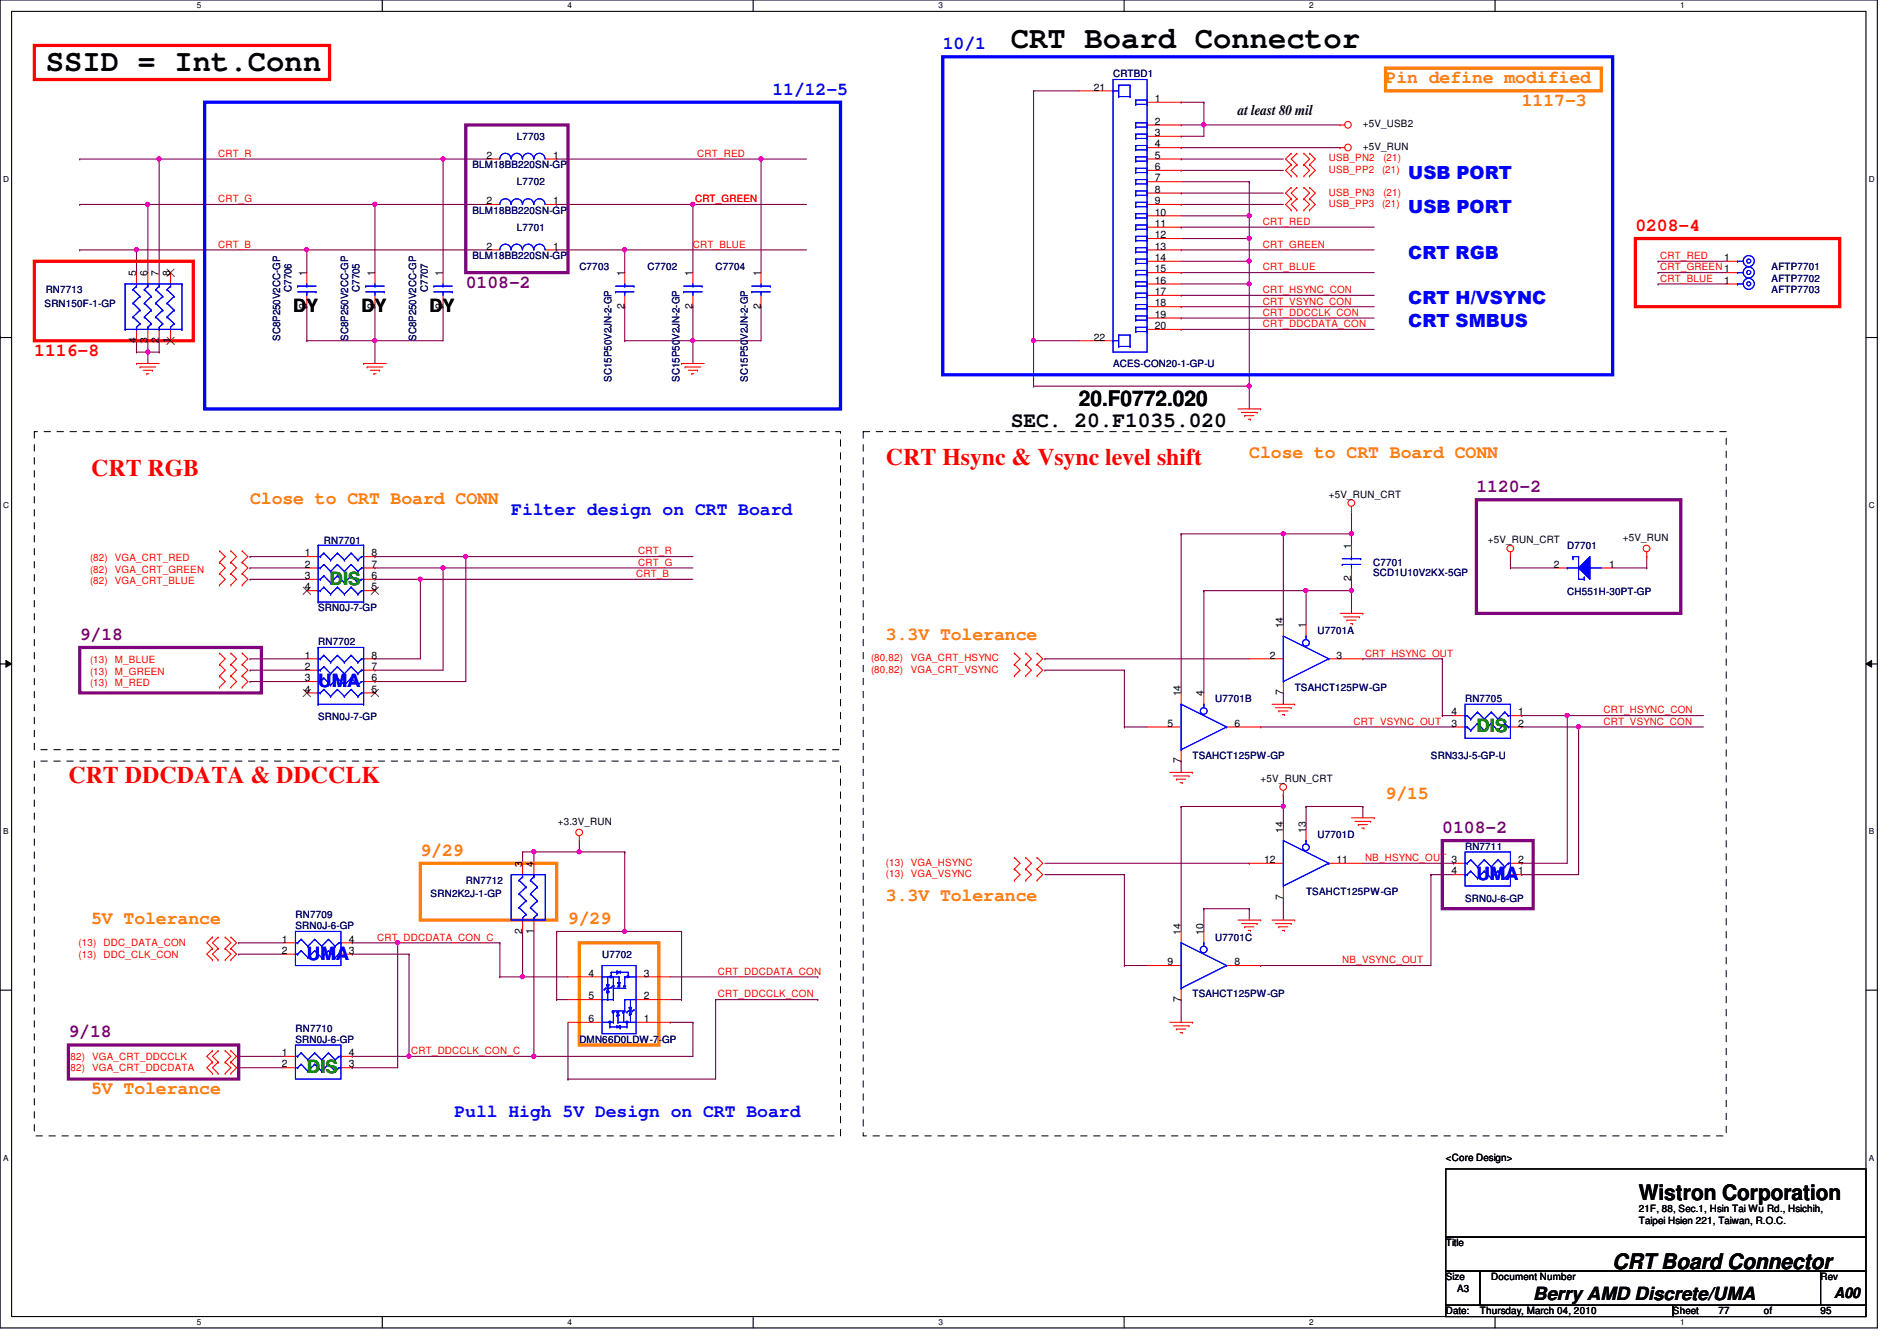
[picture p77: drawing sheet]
<svg xmlns="http://www.w3.org/2000/svg" width="297mm" height="210mm" viewBox="0 0 297 210" stroke-linecap="round" stroke-linejoin="round" font-family="sans-serif">
<defs><g id="words">
<g font-size="4.8">
<text x="7.2" y="11.1">SSID = Int.Conn</text>
<text x="158.3" y="7.6">CRT Board Connector</text>
</g>
<g font-size="3.7" fill="#f00">
<text x="14.3" y="74.5">CRT RGB</text>
<text x="138.7" y="72.7">CRT Hsync &amp; Vsync level shift</text>
<text x="10.7" y="122.5">CRT DDCDATA &amp; DDCCLK</text>
</g>
<g font-size="3.3">
<text x="168.9" y="63.6">20.F0772.020</text>
<text x="158.3" y="66.8">SEC. 20.F1035.020</text>
<text x="256.6" y="187.9">Wistron Corporation</text>
<text x="252.5" y="198.6">CRT Board Connector</text>
</g>
<g font-size="2.8" fill="#00f">
<text x="147.6" y="7.7">10/1</text>
<text x="120.9" y="14.8">11/12-5</text>
<text x="220.5" y="28">USB PORT</text>
<text x="220.5" y="33.4">USB PORT</text>
<text x="220.5" y="40.5">CRT RGB</text>
<text x="220.5" y="47.6">CRT H/VSYNC</text>
<text x="220.5" y="51.1">CRT SMBUS</text>
<text x="80" y="80.6">Filter design on CRT Board</text>
<text x="49.8" y="107.5">UMA</text>
<text x="231.2" y="137.8">UMA</text>
<text x="48" y="150.2">UMA</text>
<text x="71.2" y="174.8">Pull High 5V Design on CRT Board</text>
</g>
<g font-size="2.8" fill="#ff8000">
<text x="217" y="13">Pin define modified</text>
<text x="238.3" y="16.6">1117-3</text>
<text x="195.6" y="71.7">Close to CRT Board CONN</text>
<text x="39.2" y="78.8">Close to CRT Board CONN</text>
<text x="138.7" y="100.2">3.3V Tolerance</text>
<text x="217" y="125.1">9/15</text>
<text x="65.8" y="133.9">9/29</text>
<text x="138.7" y="141.1">3.3V Tolerance</text>
<text x="14.3" y="144.6">5V Tolerance</text>
<text x="88.9" y="144.6">9/29</text>
<text x="14.3" y="171.3">5V Tolerance</text>
</g>
<g font-size="2.8" fill="#f00">
<text x="256.1" y="36.2">0208-4</text>
<text x="5.4" y="55.7">1116-8</text>
</g>
<g font-size="2.8" fill="#800080">
<text x="72.9" y="45">0108-2</text>
<text x="231.2" y="77">1120-2</text>
<text x="12.5" y="100.2">9/18</text>
<text x="225.8" y="130.4">0108-2</text>
<text x="10.7" y="162.4">9/18</text>
</g>
<g font-size="2.8">
<text x="45.9" y="48.9">DY</text>
<text x="56.6" y="48.9">DY</text>
<text x="67.3" y="48.9">DY</text>
<text x="240.1" y="203.5">Berry AMD Discrete/UMA</text>
</g>
<g font-size="2.8" fill="#008000">
<text x="51.6" y="91.5">DIS</text>
<text x="231.2" y="114.6">DIS</text>
<text x="48" y="168">DIS</text>
</g>
<g font-size="2.3">
<text x="193.8" y="18.1">at least 80 mil</text>
<text x="287.2" y="203.2">A00</text>
</g>
<g font-size="1.6">
<text x="171.3" y="14.2">21</text>
<text x="180.8" y="16">1</text>
<text x="180.8" y="19.5">2</text>
<text x="180.8" y="21.3">3</text>
<text x="180.8" y="23.1">4</text>
<text x="213.4" y="19.9">+5V_USB2</text>
<text x="213.4" y="23.5">+5V_RUN</text>
<text x="76.2" y="24.8">2</text>
<text x="86.6" y="24.8">1</text>
<text x="180.8" y="24.8">5</text>
<text x="180.8" y="26.6">6</text>
<text x="180.8" y="28.4">7</text>
<text x="76.2" y="32">2</text>
<text x="86.6" y="32">1</text>
<text x="180.8" y="30.2">8</text>
<text x="180.8" y="32">9</text>
<text x="180.8" y="33.7">10</text>
<text x="180.8" y="35.5">11</text>
<text x="76.2" y="39.1">2</text>
<text x="86.6" y="39.1">1</text>
<text x="180.8" y="37.3">12</text>
<text x="180.8" y="39.1">13</text>
<text x="180.8" y="40.9">14</text>
<text x="270" y="40.9">1</text>
<text x="21.3" y="43.2" transform="rotate(-90 21.3 43.2)">5</text>
<text x="23.1" y="43.2" transform="rotate(-90 23.1 43.2)">6</text>
<text x="24.9" y="43.2" transform="rotate(-90 24.9 43.2)">7</text>
<text x="26.7" y="43.2" transform="rotate(-90 26.7 43.2)">8</text>
<text x="48" y="43.2" transform="rotate(-90 48 43.2)">1</text>
<text x="58.7" y="43.2" transform="rotate(-90 58.7 43.2)">1</text>
<text x="69.3" y="43.2" transform="rotate(-90 69.3 43.2)">1</text>
<text x="97.8" y="43.2" transform="rotate(-90 97.8 43.2)">1</text>
<text x="108.5" y="43.2" transform="rotate(-90 108.5 43.2)">1</text>
<text x="119.1" y="43.2" transform="rotate(-90 119.1 43.2)">1</text>
<text x="180.8" y="42.6">15</text>
<text x="180.8" y="44.4">16</text>
<text x="180.8" y="46.2">17</text>
<text x="180.8" y="48">18</text>
<text x="270" y="44.4">1</text>
<text x="21.3" y="53.7" transform="rotate(-90 21.3 53.7)">4</text>
<text x="23.1" y="53.7" transform="rotate(-90 23.1 53.7)">3</text>
<text x="24.9" y="53.7" transform="rotate(-90 24.9 53.7)">2</text>
<text x="26.7" y="53.7" transform="rotate(-90 26.7 53.7)">1</text>
<text x="48" y="48.3" transform="rotate(-90 48 48.3)">2</text>
<text x="58.7" y="48.3" transform="rotate(-90 58.7 48.3)">2</text>
<text x="69.3" y="48.3" transform="rotate(-90 69.3 48.3)">2</text>
<text x="97.8" y="48.3" transform="rotate(-90 97.8 48.3)">2</text>
<text x="108.5" y="48.3" transform="rotate(-90 108.5 48.3)">2</text>
<text x="119.1" y="48.3" transform="rotate(-90 119.1 48.3)">2</text>
<text x="171.3" y="53.3">22</text>
<text x="180.8" y="49.7">19</text>
<text x="180.8" y="51.5">20</text>
<text x="208.1" y="77.9">+5V_RUN_CRT</text>
<text x="47.7" y="87.1">1</text>
<text x="47.7" y="88.9">2</text>
<text x="58.2" y="88.9">7</text>
<text x="58.2" y="87.1">8</text>
<text x="211.6" y="85.9" transform="rotate(-90 211.6 85.9)">1</text>
<text x="233" y="85">+5V_RUN_CRT</text>
<text x="243.3" y="88.9">2</text>
<text x="252" y="88.9">1</text>
<text x="254.1" y="84.7">+5V_RUN</text>
<text x="47.7" y="90.6">3</text>
<text x="47.7" y="92.4">4</text>
<text x="58.2" y="92.4">5</text>
<text x="58.2" y="90.6">6</text>
<text x="211.6" y="91" transform="rotate(-90 211.6 91)">2</text>
<text x="200.9" y="98.3" transform="rotate(-90 200.9 98.3)">14</text>
<text x="204.5" y="98.3" transform="rotate(-90 204.5 98.3)">1</text>
<text x="47.7" y="103.1">1</text>
<text x="47.7" y="104.9">2</text>
<text x="47.7" y="106.6">3</text>
<text x="58.2" y="106.6">6</text>
<text x="58.2" y="104.9">7</text>
<text x="58.2" y="103.1">8</text>
<text x="198.8" y="103.1">2</text>
<text x="209.3" y="103.1">3</text>
<text x="47.7" y="108.4">4</text>
<text x="58.2" y="108.4">5</text>
<text x="182.8" y="113.7">5</text>
<text x="184.9" y="109" transform="rotate(-90 184.9 109)">14</text>
<text x="188.5" y="109" transform="rotate(-90 188.5 109)">4</text>
<text x="193.3" y="113.7">6</text>
<text x="200.9" y="108.8" transform="rotate(-90 200.9 108.8)">7</text>
<text x="227.3" y="113.7">3</text>
<text x="227.3" y="112">4</text>
<text x="237.7" y="112">1</text>
<text x="237.7" y="113.7">2</text>
<text x="184.9" y="119.5" transform="rotate(-90 184.9 119.5)">7</text>
<text x="197.4" y="122.3">+5V_RUN_CRT</text>
<text x="87.3" y="129.1">+3.3V_RUN</text>
<text x="200.9" y="130.3" transform="rotate(-90 200.9 130.3)">14</text>
<text x="204.5" y="130.3" transform="rotate(-90 204.5 130.3)">13</text>
<text x="81.8" y="135.7" transform="rotate(-90 81.8 135.7)">3</text>
<text x="83.6" y="135.7" transform="rotate(-90 83.6 135.7)">4</text>
<text x="197.9" y="135.1">12</text>
<text x="209.3" y="135.1">11</text>
<text x="227.3" y="136.9">4</text>
<text x="237.7" y="136.9">1</text>
<text x="237.7" y="135.1">2</text>
<text x="200.9" y="140.8" transform="rotate(-90 200.9 140.8)">7</text>
<text x="44.2" y="147.5">1</text>
<text x="44.2" y="149.3">2</text>
<text x="54.6" y="149.3">3</text>
<text x="54.6" y="147.5">4</text>
<text x="81.8" y="146.1" transform="rotate(-90 81.8 146.1)">2</text>
<text x="83.6" y="146.1" transform="rotate(-90 83.6 146.1)">1</text>
<text x="184.9" y="146.3" transform="rotate(-90 184.9 146.3)">14</text>
<text x="188.5" y="146.3" transform="rotate(-90 188.5 146.3)">10</text>
<text x="92.2" y="152.9">4</text>
<text x="100.8" y="152.9">3</text>
<text x="182.8" y="151.1">9</text>
<text x="193.3" y="151.1">8</text>
<text x="92.2" y="156.4">5</text>
<text x="92.2" y="160">6</text>
<text x="100.8" y="160">1</text>
<text x="100.8" y="156.4">2</text>
<text x="184.9" y="156.8" transform="rotate(-90 184.9 156.8)">7</text>
<text x="44.2" y="165.3">1</text>
<text x="44.2" y="167.1">2</text>
<text x="54.6" y="167.1">3</text>
<text x="54.6" y="165.3">4</text>
<text x="226.4" y="181.7">&lt;Core Design&gt;</text>
<text x="256.6" y="189.7">21F, 88, Sec.1, Hsin Tai Wu Rd., Hsichih,</text>
<text x="256.6" y="191.6">Taipei Hsien 221, Taiwan, R.O.C.</text>
<text x="226.4" y="195.1">Title</text>
<text x="226.4" y="200.4">Size</text>
<text x="228.2" y="202.2">A3</text>
<text x="233.5" y="200.4">Document Number</text>
<text x="285.1" y="200.4">Rev</text>
<text x="226.4" y="205.7">Date:</text>
<text x="231.7" y="205.7">Thursday, March 04, 2010</text>
<text x="262" y="205.7">Sheet</text>
<text x="269.1" y="205.7">77</text>
<text x="276.2" y="205.7">of</text>
<text x="285.1" y="205.7">95</text>
</g>
<g font-size="1.6" fill="#000080">
<text x="174.3" y="12.1">CRTBD1</text>
<text x="80.9" y="21.9">L7703</text>
<text x="74" y="26.3">BLM18BB220SN-GP</text>
<text x="80.9" y="29">L7702</text>
<text x="74" y="33.4">BLM18BB220SN-GP</text>
<text x="74" y="40.6">BLM18BB220SN-GP</text>
<text x="80.9" y="36.1">L7701</text>
<text x="7.2" y="45.9">RN7713</text>
<text x="45.6" y="45.7" transform="rotate(-90 45.6 45.7)">C7706</text>
<text x="56.3" y="45.7" transform="rotate(-90 56.3 45.7)">C7705</text>
<text x="67" y="45.7" transform="rotate(-90 67 45.7)">C7707</text>
<text x="90.7" y="42.3">C7703</text>
<text x="101.4" y="42.3">C7702</text>
<text x="112.1" y="42.3">C7704</text>
<text x="277.4" y="42.3">AFTP7701</text>
<text x="277.4" y="44.1">AFTP7702</text>
<text x="277.4" y="45.9">AFTP7703</text>
<text x="7" y="48">SRN150F-1-GP</text>
<text x="43.9" y="53.3" transform="rotate(-90 43.9 53.3)">SC8P250V2CC-GP</text>
<text x="54.5" y="53.3" transform="rotate(-90 54.5 53.3)">SC8P250V2CC-GP</text>
<text x="65.2" y="53.3" transform="rotate(-90 65.2 53.3)">SC8P250V2CC-GP</text>
<text x="95.8" y="59.7" transform="rotate(-90 95.8 59.7)">SC15P50V2JN-2-GP</text>
<text x="106.4" y="59.7" transform="rotate(-90 106.4 59.7)">SC15P50V2JN-2-GP</text>
<text x="117.1" y="59.7" transform="rotate(-90 117.1 59.7)">SC15P50V2JN-2-GP</text>
<text x="174.3" y="57.4">ACES-CON20-1-GP-U</text>
<text x="50.7" y="85.2">RN7701</text>
<text x="215" y="88.6">C7701</text>
<text x="245.4" y="85.9">D7701</text>
<text x="49.8" y="95.7">SRN0J-7-GP</text>
<text x="215" y="90.2">SCD1U10V2KX-5GP</text>
<text x="245.4" y="93.2">CH551H-30PT-GP</text>
<text x="49.8" y="101">RN7702</text>
<text x="206.3" y="99.2">U7701A</text>
<text x="49.8" y="112.7">SRN0J-7-GP</text>
<text x="190.3" y="109.9">U7701B</text>
<text x="202.7" y="108.1">TSAHCT125PW-GP</text>
<text x="229.4" y="109.9">RN7705</text>
<text x="186.7" y="118.8">TSAHCT125PW-GP</text>
<text x="224.1" y="118.8">SRN33J-5-GP-U</text>
<text x="206.3" y="131.2">U7701D</text>
<text x="229.4" y="133">RN7711</text>
<text x="46.3" y="143.7">RN7709</text>
<text x="67.4" y="140.5">SRN2K2J-1-GP</text>
<text x="72.9" y="138.3">RN7712</text>
<text x="204.5" y="140.1">TSAHCT125PW-GP</text>
<text x="229.4" y="141.2">SRN0J-6-GP</text>
<text x="46.3" y="145.5">SRN0J-6-GP</text>
<text x="94.3" y="149.9">U7702</text>
<text x="190.3" y="147.2">U7701C</text>
<text x="46.3" y="161.5">RN7710</text>
<text x="186.7" y="156.1">TSAHCT125PW-GP</text>
<text x="46.3" y="163.2">SRN0J-6-GP</text>
<text x="90.7" y="163.2">DMN66D0LDW-7-GP</text>
</g>
<g font-size="1.6" fill="#f00">
<text x="34.2" y="24.6">CRT_R</text>
<text x="109.2" y="24.6">CRT_RED</text>
<text x="208.1" y="25.3">USB_PN2</text>
<text x="208.1" y="27.1">USB_PP2</text>
<text x="216.4" y="27.1">(21)</text>
<text x="216.6" y="25.3">(21)</text>
<text x="34.2" y="31.7">CRT_G</text>
<text x="108.8" y="31.7">CRT_GREEN</text>
<text x="197.7" y="35.2">CRT_RED</text>
<text x="208.1" y="32.4">USB_PP3</text>
<text x="208.1" y="30.6">USB_PN3</text>
<text x="216.4" y="32.4">(21)</text>
<text x="216.6" y="30.6">(21)</text>
<text x="34.2" y="38.8">CRT_B</text>
<text x="108.5" y="38.8">CRT_BLUE</text>
<text x="197.7" y="38.8">CRT_GREEN</text>
<text x="260" y="40.6">CRT_RED</text>
<text x="197.7" y="47.7">CRT_VSYNC_CON</text>
<text x="197.7" y="45.9">CRT_HSYNC_CON</text>
<text x="197.7" y="42.3">CRT_BLUE</text>
<text x="260" y="42.3">CRT_GREEN1</text>
<text x="260" y="44.1">CRT_BLUE</text>
<text x="197.7" y="49.4">CRT_DDCCLK_CON</text>
<text x="197.7" y="51.2">CRT_DDCDATA_CON</text>
<text x="14.1" y="87.8">(82)</text>
<text x="14.1" y="89.6">(82)</text>
<text x="18" y="87.8">VGA_CRT_RED</text>
<text x="18" y="89.6">VGA_CRT_GREEN</text>
<text x="99.9" y="88.6">CRT_G</text>
<text x="99.9" y="86.8">CRT_R</text>
<text x="14.1" y="91.4">(82)</text>
<text x="18" y="91.4">VGA_CRT_BLUE</text>
<text x="99.6" y="90.3">CRT_B</text>
<text x="14.1" y="107.4">(13)</text>
<text x="14.1" y="105.6">(13)</text>
<text x="14.1" y="103.8">(13)</text>
<text x="18" y="107.4">M_RED</text>
<text x="18" y="105.6">M_GREEN</text>
<text x="18" y="103.8">M_BLUE</text>
<text x="136.4" y="103.5">(80,82)</text>
<text x="136.4" y="105.3">(80,82)</text>
<text x="142.6" y="103.5">VGA_CRT_HSYNC</text>
<text x="142.6" y="105.3">VGA_CRT_VSYNC</text>
<text x="213.7" y="102.8">CRT_HSYNC_OUT</text>
<text x="212" y="113.5">CRT_VSYNC_OUT</text>
<text x="251.1" y="111.7">CRT_HSYNC_CON</text>
<text x="251.1" y="113.5">CRT_VSYNC_CON</text>
<text x="138.7" y="135.5">(13)</text>
<text x="138.7" y="137.3">(13)</text>
<text x="142.6" y="135.5">VGA_HSYNC</text>
<text x="142.6" y="137.3">VGA_VSYNC</text>
<text x="213.7" y="134.8">NB_HSYNC_OUT 3</text>
<text x="12.3" y="148.1">(13)</text>
<text x="12.3" y="149.9">(13)</text>
<text x="16.2" y="148.1">DDC_DATA_CON</text>
<text x="16.2" y="149.9">DDC_CLK_CON</text>
<text x="59.1" y="147.2">CRT_DDCDATA_CON_C</text>
<text x="112.4" y="152.6">CRT_DDCDATA_CON</text>
<text x="210.2" y="150.8">NB_VSYNC_OUT</text>
<text x="112.4" y="156.1">CRT_DDCCLK_CON</text>
<text x="10.5" y="167.7">(82)</text>
<text x="10.5" y="165.9">(82)</text>
<text x="14.4" y="167.7">VGA_CRT_DDCDATA</text>
<text x="14.4" y="165.9">VGA_CRT_DDCCLK</text>
<text x="64.4" y="165">CRT_DDCCLK_CON_C</text>
</g>
<g font-size="1.3">
<text x="30.8" y="1.3">5</text>
<text x="88.9" y="1.3">4</text>
<text x="146.9" y="1.3">3</text>
<text x="205" y="1.3">2</text>
<text x="263.1" y="1.3">1</text>
<text x=".5" y="28.4">D</text>
<text x="292.6" y="28.4">D</text>
<text x=".5" y="79.5">C</text>
<text x="292.6" y="79.5">C</text>
<text x=".5" y="130.6">B</text>
<text x="292.6" y="130.6">B</text>
<text x=".5" y="181.7">A</text>
<text x="292.6" y="181.7">A</text>
<text x="30.8" y="207.4">5</text>
<text x="88.9" y="207.4">4</text>
<text x="146.9" y="207.4">3</text>
<text x="205" y="207.4">2</text>
<text x="263.1" y="207.4">1</text>
</g>
</g></defs>
<path d="M0 0h294v207.9h-294zM1.8 1.8h290.4v204.3h-290.4z" fill="none" stroke="#000" stroke-width=".17"/>
<g fill="#fff">
<path d="M30.8 .2h.7v1.4h-.7z"/>
<path d="M30.8 206.2h.7v1.4h-.7z"/>
</g>
<path d="M59.9 0v1.8M59.9 206.1v1.8" fill="none" stroke="#000" stroke-width=".17"/>
<g fill="#fff">
<path d="M88.9 .2h.6v1.4h-.6z"/>
<path d="M88.9 206.2h.6v1.4h-.6z"/>
</g>
<path d="M117.9 0v1.8M117.9 206.1v1.8" fill="none" stroke="#000" stroke-width=".17"/>
<g fill="#fff">
<path d="M146.9 .2h.7v1.4h-.7z"/>
<path d="M146.9 206.2h.7v1.4h-.7z"/>
</g>
<path d="M176 0v1.8M176 206.1v1.8" fill="none" stroke="#000" stroke-width=".17"/>
<g fill="#fff">
<path d="M205 .2h.7v1.4h-.7z"/>
<path d="M205 206.2h.7v1.4h-.7z"/>
</g>
<path d="M234.1 0v1.8M234.1 206.1v1.8" fill="none" stroke="#000" stroke-width=".17"/>
<g fill="#fff">
<path d="M263.1 .2h.7v1.4h-.7z"/>
<path d="M263.1 206.2h.7v1.4h-.7z"/>
<path d="M.5 27.3h.9v1.4h-.9z"/>
<path d="M292.6 27.3h.9v1.4h-.9z"/>
<path d="M.5 78.4h.9v1.4h-.9z"/>
<path d="M292.6 78.4h.9v1.4h-.9z"/>
</g>
<path d="M0 52.8h1.8M292.2 52.8h1.8" fill="none" stroke="#000" stroke-width=".17"/>
<g fill="#fff">
<path d="M.5 129.5h.8v1.4h-.8z"/>
<path d="M292.6 129.5h.9v1.4h-.9z"/>
</g>
<path d="M0 103.9h1.8M292.2 103.9h1.8" fill="none" stroke="#000" stroke-width=".17"/>
<path d="M.9 103.4l.9 .5-.9 .5zM292.2 103.9l.9-.5v1z" fill="#000"/>
<path d="M.9 103.4l.9 .5-.9 .5zM292.2 103.9l.9-.5v1z" fill="none" stroke="#000" stroke-width=".16"/>
<g fill="#fff">
<path d="M.5 180.5h.8v1.4h-.8z"/>
<path d="M292.6 180.5h.9v1.4h-.9z"/>
</g>
<path d="M0 155h1.8M292.2 155h1.8" fill="none" stroke="#000" stroke-width=".17"/>
<path d="M247.2 113.8h.1M247.2 113.8v23.1" fill="none" stroke="#800040" stroke-width=".17"/>
<circle cx="247.2" cy="113.8" r=".32" fill="#f0f"/>
<circle cx="247.2" cy="113.8" r=".32" fill="none" stroke="#f0f" stroke-width=".17"/>
<path d="M163.6 103.1h.1M163.6 103.1h32M238.3 113.8h.1M238.3 113.8h8.9M245.4 112h.1M245.4 112h21.3M245.4 112v23.1" fill="none" stroke="#800040" stroke-width=".17"/>
<circle cx="245.4" cy="112" r=".32" fill="#f0f"/>
<circle cx="245.4" cy="112" r=".32" fill="none" stroke="#f0f" stroke-width=".17"/>
<g fill="none" stroke="#800040" stroke-width=".17">
<path d="M69.4 88.9h.1M69.4 88.9h39.1M163.6 104.9h.1M163.6 104.9h12.5M238.3 112h.1M238.3 112h7.1M185 126.2h.1M185 126.2v19.6M201 126.2h.1M201 126.2v3.6M204.5 126.2h.1M204.5 126.2v3.6"/>
<path d="M204.5 126.2h8.9M213.4 126.2h.1M213.4 126.2v1.8M185 156.5h.1M185 156.5v3.5M188.5 142.2h.1M188.5 142.2v3.6M188.5 142.2h7.1M195.6 142.2h.1M195.6 142.2v1.8M201 140.5h.1M201 140.5v3.5"/>
</g>
<circle cx="69.4" cy="88.9" r=".32" fill="#f0f"/>
<circle cx="69.4" cy="88.9" r=".32" fill="none" stroke="#f0f" stroke-width=".17"/>
<g fill="none" stroke="#800040" stroke-width=".17">
<path d="M39.2 90.7h.1M39.2 87.1h.1M39.2 88.9h.1M39.2 90.7h8.8M39.2 87.1h8.8M39.2 88.9h8.8M58.7 88.9h.1M58.7 88.9h10.7M65.8 90.7h.1M65.8 90.7h42.7M69.4 88.9h.1M69.4 88.9v16h-10.7"/>
<path d="M72.9 87.1h.1M72.9 87.1h35.6M39.2 103.1h.1M39.2 104.9h.1M39.2 106.7h.1M39.2 103.1h8.8M39.2 104.9h8.8M39.2 106.7h8.8M58.7 103.1h.1M58.7 104.9h.1M58.7 106.7h.1M58.7 103.1h7.1"/>
<path d="M58.7 106.7h14.2"/>
</g>
<circle cx="65.8" cy="90.7" r=".32" fill="#f0f"/>
<circle cx="65.8" cy="90.7" r=".32" fill="none" stroke="#f0f" stroke-width=".17"/>
<path d="M211.6 83.6h.1M211.6 83.6v1.7M247.2 113.8h.1M247.2 113.8h19.5" fill="none" stroke="#800040" stroke-width=".17"/>
<circle cx="211.6" cy="83.5" r=".32" fill="#f0f"/>
<circle cx="211.6" cy="83.5" r=".32" fill="none" stroke="#f0f" stroke-width=".17"/>
<g fill="none" stroke="#800040" stroke-width=".17">
<path d="M188.5 92.5h.1M188.5 92.5h16M188.5 92.5v16M201 83.6h.1M201 83.6v14.2M201 83.6h10.6M211.6 92.5h.1M211.6 92.5v3.5M185 119.1h.1M185 119.1v1.8M197.4 113.8h.1M197.4 113.8h30.2"/>
<path d="M201 108.5h.1M201 108.5v1.7M213.4 103.1h.1M213.4 103.1h12.4"/>
</g>
<circle cx="200.9" cy="83.5" r=".32" fill="#f0f"/>
<circle cx="200.9" cy="83.5" r=".32" fill="none" stroke="#f0f" stroke-width=".17"/>
<path d="M185 83.6h.1M185 83.6h16M185 83.6v24.9M204.5 92.5h.1M204.5 92.5v5.3M204.5 92.5h7.1" fill="none" stroke="#800040" stroke-width=".17"/>
<circle cx="211.6" cy="92.4" r=".32" fill="#f0f"/>
<circle cx="211.6" cy="92.4" r=".32" fill="none" stroke="#f0f" stroke-width=".17"/>
<circle cx="204.5" cy="92.4" r=".32" fill="#f0f"/>
<circle cx="204.5" cy="92.4" r=".32" fill="none" stroke="#f0f" stroke-width=".17"/>
<g fill="none" stroke="#800040" stroke-width=".17">
<path d="M211.6 90.7h.1M211.6 80h.1M211.6 80v3.6M211.6 90.7v1.8M176.1 104.9h.1M176.1 113.8h.1M176.1 104.9v8.9M176.1 113.8h3.5M225.8 112h.1M225.8 103.1h.1M225.8 112h1.8M225.8 103.1v8.9"/>
<path d="M163.6 135.1h32M185 126.2h.1M185 126.2h16M195.6 135.1h.1M37.4 147.6h.1M37.4 149.4h.1M37.4 147.6h7.1M37.4 149.4h7.1M55.2 149.4h.1M55.2 149.4h8.8M62.3 147.6h.1M62.3 147.6h16"/>
<path d="M37.4 165.4h.1M37.4 167.1h.1M37.4 167.1h7.1M37.4 165.4h7.1M55.2 167.1h.1M55.2 167.1h7.1M83.6 165.4h.1M83.6 165.4h24.9"/>
</g>
<circle cx="200.9" cy="126.2" r=".32" fill="#f0f"/>
<circle cx="200.9" cy="126.2" r=".32" fill="none" stroke="#f0f" stroke-width=".17"/>
<g fill="none" stroke="#800040" stroke-width=".17">
<path d="M161.8 53.3h.1M161.8 53.3v7.2M163.6 136.9h12.5M176.1 136.9h.1M176.1 136.9v14.2M201 124.5h.1M201 124.5v1.7M213.4 135.1h14.2M224.1 136.9h.1M224.1 136.9h3.5M224.1 136.9v14.2h-26.7M227.6 135.1h.1"/>
<path d="M238.3 136.9h.1M238.3 135.1h.1M238.3 136.9h8.9M238.3 135.1h7.1M176.1 151.1h.1M176.1 151.1h3.5M197.4 151.1h.1"/>
</g>
<circle cx="161.8" cy="53.3" r=".32" fill="#f0f"/>
<circle cx="161.8" cy="53.3" r=".32" fill="none" stroke="#f0f" stroke-width=".17"/>
<path d="M188.5 19.6h.1M188.5 19.6h21.3M195.6 37.3h.1M195.6 37.3v3.6" fill="none" stroke="#800040" stroke-width=".17"/>
<circle cx="188.5" cy="19.5" r=".32" fill="#f0f"/>
<circle cx="188.5" cy="19.5" r=".32" fill="none" stroke="#f0f" stroke-width=".17"/>
<path d="M185 16h.1M185 19.6h.1M185 16h3.5M188.5 16h.1M188.5 16v3.6h-3.5M185 23.1h.1M185 23.1h24.8M161.8 53.3h.1M161.8 53.3h7.1M161.8 60.5h.1M161.8 60.5h33.8" fill="none" stroke="#800040" stroke-width=".17"/>
<circle cx="195.6" cy="60.4" r=".32" fill="#f0f"/>
<circle cx="195.6" cy="60.4" r=".32" fill="none" stroke="#f0f" stroke-width=".17"/>
<g fill="none" stroke="#800040" stroke-width=".17">
<path d="M161.8 14.2h.1M161.8 14.2v39.1M161.8 14.2h7.1M195.6 60.5h.1M195.6 60.5v3.5M58.7 90.7h.1M58.7 87.1h.1M58.7 90.7h7.1M58.7 87.1h14.2M65.8 90.7h.1M65.8 90.7v12.4M72.9 87.1h.1"/>
<path d="M72.9 87.1v19.6"/>
</g>
<circle cx="72.9" cy="87.1" r=".32" fill="#f0f"/>
<circle cx="72.9" cy="87.1" r=".32" fill="none" stroke="#f0f" stroke-width=".17"/>
<path d="M62.3 147.6h.1M62.3 147.6v19.5M64 149.4h.1M64 149.4v16h-8.8M55.2 165.4h.1" fill="none" stroke="#800040" stroke-width=".17"/>
<circle cx="62.2" cy="147.5" r=".32" fill="#f0f"/>
<circle cx="62.2" cy="147.5" r=".32" fill="none" stroke="#f0f" stroke-width=".17"/>
<g fill="none" stroke="#800040" stroke-width=".17">
<path d="M55.2 147.6h.1M55.2 147.6h7.1M78.3 147.6h.1M78.3 147.6v5.3M81.8 152.9h.1M81.8 152.9h7.1M87.2 156.5h.1M87.2 145.8h.1M87.2 156.5h1.7M87.2 145.8v10.7M87.2 145.8h10.6M97.8 145.8h.1"/>
<path d="M104.9 156.5h1.8M106.7 156.5h.1M106.7 145.8h.1M106.7 145.8v10.7M104.9 160h.1M104.9 160h3.6M108.5 160h.1M108.5 160v5.4"/>
</g>
<circle cx="97.8" cy="145.8" r=".32" fill="#f0f"/>
<circle cx="97.8" cy="145.8" r=".32" fill="none" stroke="#f0f" stroke-width=".17"/>
<path d="M81.8 133.3h.1M81.8 133.3v1.8M81.8 133.3h8.9M83.6 133.3h.1M83.6 133.3v1.8M90.7 133.3h.1M97.8 133.3h.1M97.8 133.3v12.5h8.9M106.7 145.8h.1" fill="none" stroke="#800040" stroke-width=".17"/>
<circle cx="83.6" cy="133.3" r=".32" fill="#f0f"/>
<circle cx="83.6" cy="133.3" r=".32" fill="none" stroke="#f0f" stroke-width=".17"/>
<path d="M90.7 133.3h.1M90.7 131.6v1.7" fill="none" stroke="#800040" stroke-width=".17"/>
<circle cx="90.7" cy="133.3" r=".32" fill="#f0f"/>
<circle cx="90.7" cy="133.3" r=".32" fill="none" stroke="#f0f" stroke-width=".17"/>
<path d="M90.7 133.3h7.1M97.8 133.3h.1M81.8 152.9h.1M81.8 145.8v7.1" fill="none" stroke="#800040" stroke-width=".17"/>
<circle cx="81.8" cy="152.9" r=".32" fill="#f0f"/>
<circle cx="81.8" cy="152.9" r=".32" fill="none" stroke="#f0f" stroke-width=".17"/>
<path d="M78.3 152.9h.1M78.3 152.9h3.5M83.6 145.8v19.6M83.6 165.4h.1" fill="none" stroke="#800040" stroke-width=".17"/>
<circle cx="83.6" cy="165.3" r=".32" fill="#f0f"/>
<circle cx="83.6" cy="165.3" r=".32" fill="none" stroke="#f0f" stroke-width=".17"/>
<path d="M64 165.4h.1M64 165.4h19.6" fill="none" stroke="#800040" stroke-width=".17"/>
<circle cx="64" cy="165.3" r=".32" fill="#f0f"/>
<circle cx="64" cy="165.3" r=".32" fill="none" stroke="#f0f" stroke-width=".17"/>
<g fill="none" stroke="#800040" stroke-width=".17">
<path d="M188.5 19.6h.1M188.5 19.6v1.7h-3.5M185 21.3h.1M185 39.1h.1M185 39.1h30.2M195.6 44.4h.1M195.6 44.4v16.1M104.9 152.9h23.2M112.1 156.5h.1M112.1 156.5v12.4h-23.2M112.1 156.5h16M128.1 152.9h.1"/>
<path d="M128.1 156.5h.1M88.9 168.9h.1M88.9 160v8.9"/>
</g>
<circle cx="195.6" cy="44.4" r=".32" fill="#f0f"/>
<circle cx="195.6" cy="44.4" r=".32" fill="none" stroke="#f0f" stroke-width=".17"/>
<path d="M58.7 53.3h.1M58.7 53.3h10.7M108.5 53.3h.1M108.5 53.3v3.6" fill="none" stroke="#800040" stroke-width=".17"/>
<circle cx="108.5" cy="53.3" r=".32" fill="#f0f"/>
<circle cx="108.5" cy="53.3" r=".32" fill="none" stroke="#f0f" stroke-width=".17"/>
<path d="M119.2 24.9h.1M119.2 24.9h7.1" fill="none" stroke="#800040" stroke-width=".17"/>
<circle cx="119.1" cy="24.9" r=".32" fill="#f0f"/>
<circle cx="119.1" cy="24.9" r=".32" fill="none" stroke="#f0f" stroke-width=".17"/>
<path d="M108.5 32h.1M108.5 32h17.8" fill="none" stroke="#800040" stroke-width=".17"/>
<circle cx="108.5" cy="32" r=".32" fill="#f0f"/>
<circle cx="108.5" cy="32" r=".32" fill="none" stroke="#f0f" stroke-width=".17"/>
<path d="M97.8 39.1h.1M97.8 39.1v3.6M97.8 39.1h28.5M119.2 24.9h.1M119.2 24.9v17.8M97.8 48h.1M97.8 48v5.3" fill="none" stroke="#800040" stroke-width=".17"/>
<circle cx="97.8" cy="39.1" r=".32" fill="#f0f"/>
<circle cx="97.8" cy="39.1" r=".32" fill="none" stroke="#f0f" stroke-width=".17"/>
<path d="M69.4 24.9h.1M69.4 24.9h7.1M58.7 48h.1M58.7 48v5.3" fill="none" stroke="#800040" stroke-width=".17"/>
<circle cx="69.4" cy="24.9" r=".32" fill="#f0f"/>
<circle cx="69.4" cy="24.9" r=".32" fill="none" stroke="#f0f" stroke-width=".17"/>
<path d="M48 39.1h.1M48 39.1v3.6M58.7 32h.1M58.7 32h17.8" fill="none" stroke="#800040" stroke-width=".17"/>
<circle cx="58.7" cy="32" r=".32" fill="#f0f"/>
<circle cx="58.7" cy="32" r=".32" fill="none" stroke="#f0f" stroke-width=".17"/>
<path d="M69.4 24.9h.1M69.4 24.9v17.8M48 53.3h.1M48 53.3h10.7M58.7 53.3h.1M58.7 53.3v3.6" fill="none" stroke="#800040" stroke-width=".17"/>
<circle cx="58.7" cy="53.3" r=".32" fill="#f0f"/>
<circle cx="58.7" cy="53.3" r=".32" fill="none" stroke="#f0f" stroke-width=".17"/>
<path d="M48 39.1h.1M48 39.1h28.5M58.7 32h.1M58.7 32v10.7M108.5 32h.1M108.5 32v10.7M69.4 48h.1M69.4 48v5.3M119.2 48h.1M119.2 48v5.3" fill="none" stroke="#800040" stroke-width=".17"/>
<circle cx="48" cy="39.1" r=".32" fill="#f0f"/>
<circle cx="48" cy="39.1" r=".32" fill="none" stroke="#f0f" stroke-width=".17"/>
<path d="M24.9 24.9h.1M24.9 24.9h44.5M87.2 24.9h.1M87.2 39.1h.1M87.2 24.9h32M87.2 39.1h10.6M48 48h.1M48 48v5.3M108.5 53.3h.1M108.5 53.3h10.7" fill="none" stroke="#800040" stroke-width=".17"/>
<circle cx="24.9" cy="24.9" r=".32" fill="#f0f"/>
<circle cx="24.9" cy="24.9" r=".32" fill="none" stroke="#f0f" stroke-width=".17"/>
<path d="M23.2 32h.1M23.2 32h35.5" fill="none" stroke="#800040" stroke-width=".17"/>
<circle cx="23.1" cy="32" r=".32" fill="#f0f"/>
<circle cx="23.1" cy="32" r=".32" fill="none" stroke="#f0f" stroke-width=".17"/>
<path d="M21.4 39.1h.1M21.4 39.1h26.6M24.9 24.9h.1M24.9 24.9v17.8M87.2 32h.1M87.2 32h21.3M97.8 53.3h.1M108.5 48h.1M108.5 48v5.3h-10.7" fill="none" stroke="#800040" stroke-width=".17"/>
<circle cx="21.4" cy="39.1" r=".32" fill="#f0f"/>
<circle cx="21.4" cy="39.1" r=".32" fill="none" stroke="#f0f" stroke-width=".17"/>
<path d="M12.5 32h.1M12.5 32h10.7M21.4 39.1h.1M21.4 39.1v3.6M23.2 32h.1M23.2 32v10.7M21.4 55.1h.1M21.4 53.3v1.8M21.4 55.1h1.8M23.2 55.1h.1M23.2 53.3h.1M23.2 53.3v1.8" fill="none" stroke="#800040" stroke-width=".17"/>
<circle cx="23.1" cy="55.1" r=".32" fill="#f0f"/>
<circle cx="23.1" cy="55.1" r=".32" fill="none" stroke="#f0f" stroke-width=".17"/>
<g fill="none" stroke="#800040" stroke-width=".17">
<path d="M23.2 55.1h.1M23.2 55.1h1.7M23.2 55.1v1.8M24.9 55.1h.1M24.9 53.3h.1M24.9 53.3v1.8M185 49.8h.1M185 51.6h.1M185 48h.1M185 46.2h.1M185 42.7h.1M185 49.8h30.2"/>
<path d="M185 51.6h30.2M185 48h30.2M185 46.2h30.2M185 44.4h10.6M185 42.7h30.2M185 40.9h10.6M195.6 44.4h.1M195.6 40.9h.1M195.6 40.9v3.5"/>
</g>
<circle cx="195.6" cy="40.9" r=".32" fill="#f0f"/>
<circle cx="195.6" cy="40.9" r=".32" fill="none" stroke="#f0f" stroke-width=".17"/>
<path d="M185 35.6h.1M185 35.6h30.2M185 37.3h10.6M195.6 37.3h.1" fill="none" stroke="#800040" stroke-width=".17"/>
<circle cx="195.6" cy="37.3" r=".32" fill="#f0f"/>
<circle cx="195.6" cy="37.3" r=".32" fill="none" stroke="#f0f" stroke-width=".17"/>
<path d="M185 32h.1M185 30.2h.1M185 32h16M185 30.2h16M185 33.8h10.6M195.6 33.8h.1" fill="none" stroke="#800040" stroke-width=".17"/>
<circle cx="195.6" cy="33.8" r=".32" fill="#f0f"/>
<circle cx="195.6" cy="33.8" r=".32" fill="none" stroke="#f0f" stroke-width=".17"/>
<g fill="none" stroke="#800040" stroke-width=".17">
<path d="M12.5 39.1h.1M12.5 24.9h.1M12.5 24.9h12.4M12.5 39.1h8.9M185 24.9h.1M185 26.7h.1M185 24.9h16M185 26.7h16M185 28.4h10.6M195.6 37.3h.1M195.6 28.4h.1M195.6 33.8h.1"/>
<path d="M195.6 28.4v8.9M259.6 40.9h.1M259.6 42.7h.1M259.6 44.4h.1M259.6 40.9h10.7M259.6 42.7h10.7M259.6 44.4h10.7M236.5 87.1h.1M236.5 88.9h.1M236.5 87.1v1.8M236.5 88.9h7.1M252.5 88.9h5.3"/>
<path d="M257.8 88.9h.1M257.8 87.1h.1M257.8 87.1v1.8"/>
</g>
<g fill="none" stroke="#f00" stroke-width=".17">
<path d="M209.8 19.6h.1M209.8 19.6h.8M76.5 24.9h1.8M85.4 24.9h1.8M202.2 32.9h.1M202.2 31.1h.1M202.2 29.3h.1M202.2 25.8h.1M202.2 24h.1M202.2 27.6h.1M202.2 31.1l-.9 .9 .9 .9M202.2 29.3l-.9 .9 .9 .9"/>
<path d="M202.2 24l-.9 .9 .9 .9M202.2 25.8l-.9 .9 .9 .9M203.1 32.9h.1M203.1 31.1h.1M203.1 29.3h.1M203.1 25.8h.1M203.1 24h.1M203.1 27.6h.1M203.1 31.1l-.9 .9 .9 .9M203.1 29.3l-.9 .9 .9 .9M203.1 24l-.9 .9 .9 .9M203.1 25.8l-.9 .9 .9 .9"/>
<path d="M204.2 31.1h.1M204.2 32.9h.1M204.2 29.3h.1M204.2 24h.1M204.2 25.8h.1M204.2 27.6h.1M204.2 31.1l.9 .9-.9 .9M204.2 29.3l.9 .9-.9 .9M204.2 24l.9 .9-.9 .9M204.2 25.8l.9 .9-.9 .9M205.1 32.9h.1M205.1 31.1h.1"/>
<path d="M205.1 29.3h.1M205.1 25.8h.1M205.1 24h.1M205.1 27.6h.1M205.1 31.1l.8 .9-.8 .9M205.1 29.3l.8 .9-.8 .9M205.1 24l.8 .9-.8 .9M205.1 25.8l.8 .9-.8 .9M209.8 23.1h.1M209.8 23.1h.8M21.4 56.9h.1M21.4 56.9h3.5"/>
<path d="M21.9 57.4h.1M21.9 57.4h2.5M22.4 58h1.5M23 58.5h.1M23 58.5h.3M23.9 58h.1M48 42.7v1.7M48 46.2v1.8M56.9 56.9h.1M56.9 56.9h3.6M57.5 57.4h.1M57.5 57.4h2.4"/>
<path d="M58 58h1.4M58.5 58.5h.1M58.5 58.5h.4M59.4 58h.1M69.4 42.7v1.7M69.4 46.2v1.8M106.7 56.9h.1M106.7 56.9h3.6M107.3 57.4h.1M107.3 57.4h2.4M107.8 58h1.4M108.3 58.5h.1"/>
<path d="M108.3 58.5h.4M109.2 58h.1M270.3 40.9h1.8M270.3 42.7h1.8M193.8 64h3.6M194.4 64.6h2.4M194.9 65.1h.1M194.9 65.1h1.4M195.4 65.6h.4M195.8 65.6h.1M196.8 64.6h.1M197.4 64h.1"/>
<path d="M211.6 79.3v.7M34.4 88h.1M34.4 86.2h.1M34.4 89.8h.1M34.4 91.6h.1M34.4 88l.9 .9-.9 .9M34.4 86.2l.9 .9-.9 .9M34.4 89.8l.9 .9-.9 .9M36.1 86.2h.1M36.1 88h.1M36.1 89.8h.1M36.1 91.6h.1"/>
<path d="M36.1 86.2l.9 .9-.9 .9M36.1 88l.9 .9-.9 .9M36.1 89.8l.9 .9-.9 .9M37.9 88h.1M37.9 86.2h.1M37.9 89.8h.1M37.9 91.6h.1M37.9 88l.9 .9-.9 .9M37.9 89.8l.9 .9-.9 .9M37.9 86.2l.9 .9-.9 .9M48 87.1h1.8M48 88.9h1.8"/>
<path d="M48 90.7h1.8M48 92.5h1.8M56.9 87.1h1.8M56.9 88.9h1.8M56.9 90.7h1.8M56.9 92.5h1.8M201 97.8v1.8M204.5 97.8v1.8M209.8 96h3.6M210.4 96.6h2.4M210.9 97.1h.1M210.9 97.1h1.4"/>
<path d="M211.5 97.6h.3M211.6 80h.1M211.8 97.6h.1M212.8 96.6h.1M213.4 96h.1M236.5 87.1h.1M236.5 86.4v.7M257.8 87.1h.1M257.8 86.4v.7M34.4 107.6h.1M34.4 105.8h.1M34.4 104h.1"/>
<path d="M34.4 102.2h.1M34.4 105.8l.9 .9-.9 .9M34.4 102.2l.9 .9-.9 .9M34.4 104l.9 .9-.9 .9M36.1 105.8h.1M36.1 107.6h.1M36.1 104h.1M36.1 102.2h.1M36.1 105.8l.9 .9-.9 .9M36.1 104l.9 .9-.9 .9M36.1 102.2l.9 .9-.9 .9M37.9 107.6h.1"/>
<path d="M37.9 105.8h.1M37.9 104h.1M37.9 102.2h.1M37.9 104l.9 .9-.9 .9M37.9 102.2l.9 .9-.9 .9M37.9 105.8l.9 .9-.9 .9M158.8 104h.1M158.8 102.2h.1M158.8 105.8h.1M158.8 104l.9 .9-.9 .9M158.8 102.2l.9 .9-.9 .9M160.6 102.2h.1"/>
<path d="M160.6 104h.1M160.6 105.8h.1M160.6 102.2l.9 .9-.9 .9M160.6 104l.9 .9-.9 .9M162.4 104h.1M162.4 102.2h.1M162.4 105.8h.1M162.4 104l.9 .9-.9 .9M162.4 102.2l.9 .9-.9 .9M179.6 113.8h5.4M185 108.5v1.7M185 117.3v1.8"/>
<path d="M188.5 108.5v1.7M192.1 113.8h5.3M195.6 103.1h5.4M199.2 110.2h3.5M199.7 110.8h2.5M200.2 111.3h.1M200.2 111.3h1.5M200.8 111.8h.3M201 106.7v1.8M201.1 111.8h.1M202.2 110.8h.1M202.7 110.2h.1"/>
<path d="M208.1 103.1h5.3M227.6 112h1.8M227.6 113.8h1.8M236.5 112h1.8M236.5 113.8h1.8M81.8 135.1v1.8M83.6 135.1v1.8M90.7 131.6h.1M90.7 130.9v.7M158.8 136h.1M158.8 134.2h.1M158.8 137.8h.1"/>
<path d="M158.8 136l.9 .9-.9 .9M158.8 134.2l.9 .9-.9 .9M160.6 134.2h.1M160.6 136h.1M160.6 137.8h.1M160.6 134.2l.9 .9-.9 .9M160.6 136l.9 .9-.9 .9M162.4 136h.1M162.4 134.2h.1M162.4 137.8h.1M162.4 136l.9 .9-.9 .9M162.4 134.2l.9 .9-.9 .9"/>
<path d="M183.2 120.9h3.5M183.7 121.5h2.5M184.2 122h.1M184.2 122h1.5M184.8 122.5h.3M185.1 122.5h.1M186.2 121.5h.1M186.7 120.9h.1M201 124.5h.1M201 123.7v.8M211.6 128h3.6M212.2 128.6h2.4"/>
<path d="M212.7 129.1h.1M212.7 129.1h1.4M213.2 129.6h.4M213.6 129.6h.1M214.6 128.6h.1M215.2 128h.1M33.3 148.5h.1M33.3 146.7h.1M33.3 150.2h.1M33.3 146.7l-.9 .9 .9 .9M33.3 148.5l-.9 .9 .9 .8M34.2 148.5h.1"/>
<path d="M34.2 146.7h.1M34.2 150.2h.1M34.2 146.7l-.9 .9 .9 .9M34.2 148.5l-.9 .9 .9 .8M35.3 146.7h.1M35.3 148.5h.1M35.3 150.2h.1M35.3 146.7l.8 .9-.8 .9M35.3 148.5l.8 .9-.8 .8M36.1 148.5h.1M36.1 146.7h.1M36.1 150.2h.1"/>
<path d="M36.1 146.7l.9 .9-.9 .9M36.1 148.5l.9 .9-.9 .8M44.5 147.6h1.8M44.5 149.4h1.8M53.4 147.6h1.8M53.4 149.4h1.8M81.8 144v1.8M83.6 144v1.8M88.9 156.5h5.4M88.9 152.9h5.4M99.6 156.5h5.3M99.6 152.9h5.3"/>
<path d="M193.8 144h3.6M194.4 144.6h2.4M194.9 145.1h.1M194.9 145.1h1.4M195.4 145.6h.4M195.8 145.6h.1M196.8 144.6h.1M197.4 144h.1M199.2 144h3.5M199.7 144.6h2.5M200.2 145.1h.1M200.2 145.1h1.5"/>
<path d="M200.8 145.6h.3M201.1 145.6h.1M202.2 144.6h.1M202.7 144h.1M33.3 168h.1M33.3 166.2h.1M33.3 164.5h.1M33.3 166.2l-.9 .9 .9 .9M33.3 164.5l-.9 .9 .9 .8M34.2 168h.1M34.2 166.2h.1M34.2 164.5h.1"/>
<path d="M34.2 166.2l-.9 .9 .9 .9M34.2 164.5l-.9 .9 .9 .8M35.3 166.2h.1M35.3 168h.1M35.3 164.5h.1M35.3 166.2l.8 .9-.8 .9M35.3 164.5l.8 .9-.8 .8M36.1 168h.1M36.1 166.2h.1M36.1 164.5h.1M36.1 166.2l.9 .9-.9 .9M36.1 164.5l.9 .9-.9 .8"/>
<path d="M88.9 160h5.4M99.6 160h5.3M183.2 160h3.5M183.7 160.6h2.5M184.2 161.1h.1M184.2 161.1h1.5M184.8 161.6h.3M185.1 161.6h.1M186.2 160.6h.1M186.7 160h.1"/>
<circle cx="211.1" cy="19.5" r=".52"/>
<circle cx="211.1" cy="23.1" r=".52"/>
<circle cx="211.6" cy="78.7" r=".52"/>
<circle cx="236.5" cy="85.8" r=".52"/>
<circle cx="257.8" cy="85.8" r=".52"/>
<circle cx="90.7" cy="130.3" r=".52"/>
<circle cx="200.9" cy="123.2" r=".52"/>
</g>
<path d="M226.4 183h65.8v10.6h-65.8zM226.4 193.6h65.8v5.4h-65.8zM226.4 199h5.3v5.3h-5.3zM231.7 199h53.4v5.3h-53.4zM285.1 199h7.1v5.3h-7.1zM226.4 204.3h35.6v1.8h-35.6zM262 204.3h30.2v1.8h-30.2z" fill="none" stroke="#000" stroke-width=".17"/>
<path d="M5.4 67.6h126.2v49.7h-126.2zM135.2 67.6h135.1v110.2h-135.1zM5.4 119.1h126.2v58.7h-126.2z" fill="none" stroke="#000" stroke-width=".16" stroke-dasharray="1 1 1 1 1 1 1 1"/>
<path d="M5.4 7.1h46.2v5.3h-46.2zM256.1 37.3h32v10.7h-32zM5.4 40.9h24.9v12.4h-24.9z" fill="none" stroke="#f00" stroke-width=".51"/>
<path d="M72.9 19.6h16v23.1h-16zM231.2 78.2h32v17.8h-32zM12.5 101.3h28.4v7.2h-28.4zM225.8 131.6h14.3v10.6h-14.3zM10.7 163.6h26.7v5.3h-26.7z" fill="none" stroke="#800080" stroke-width=".51"/>
<path d="M217 10.7h33.7v3.5h-33.7zM65.8 135.1h21.4v8.9h-21.4zM90.7 147.6h12.5v16h-12.5z" fill="none" stroke="#ff8000" stroke-width=".51"/>
<path d="M32 16h99.6v48h-99.6zM147.6 8.9h104.9v49.8h-104.9z" fill="none" stroke="#00f" stroke-width=".51"/>
<g fill="none" stroke="#00f" stroke-width=".17">
<path d="M78.3 24.9a.87 .87 0 0 1 .8-.9 .87 .87 0 0 1 .9 .9M80 24.9a.87 .87 0 0 1 .9-.9 .87 .87 0 0 1 .9 .9M81.8 24.9a.87 .87 0 0 1 .9-.9 .87 .87 0 0 1 .9 .9M83.6 24.9a.87 .87 0 0 1 .9-.9 .87 .87 0 0 1 .8 .9M46.6 44.8h.1M46.6 44.8h2.9M46.6 45.7h2.9M48 44.8h.1M48 45.7h.1M48 44.4v.4M48 45.7v.5M49.5 45.7h.1"/>
<path d="M67.9 44.8h.1M67.9 44.8h2.9M67.9 45.7h2.9M69.4 44.8h.1M69.4 45.7h.1M69.4 44.4v.4M69.4 45.7v.5M70.8 45.7h.1M272.1 40.9h.1M272.1 42.7h.1M272.1 40.9h.9M272.1 42.7h.9"/>
<path d="M49.8 88.9h.1M49.8 92.5h.1M49.8 85.3h.1M49.8 94.2h.1M49.8 87.1h.4M49.8 88.9h.4M49.8 90.7h.4M49.8 92.5h.4M49.8 94.2h7.1M49.8 85.3h7.1M49.8 85.3v8.9M50.2 87.1h.1"/>
<path d="M50.2 88.9h.1M50.2 90.7h.1M50.2 92.5h.1M50.7 86.6h.1M50.7 88.3h.1M50.7 90.1h.1M50.7 91.9h.1M50.7 86.6l-.5 .5M50.7 86.6l1.1 1.1M50.7 88.3l1.1 1.2M50.7 88.3l-.5 .6M50.7 90.1l-.5 .6"/>
<path d="M50.7 90.1l1.1 1.1M50.7 91.9l1.1 1.1M50.7 91.9l-.5 .6M51.8 87.7h.1M51.8 89.5h.1M51.8 91.2h.1M51.8 93h.1M52.8 86.6h.1M52.8 88.3h.1M52.8 90.1h.1M52.8 91.9h.1M52.8 86.6l-1 1.1"/>
<path d="M52.8 86.6l1.1 1.1M52.8 88.3l1.1 1.2M52.8 88.3l-1 1.2M52.8 90.1l-1 1.1M52.8 90.1l1.1 1.1M52.8 91.9l1.1 1.1M52.8 91.9l-1 1.1M53.9 87.7h.1M53.9 89.5h.1M53.9 91.2h.1M53.9 93h.1M55 86.6h.1"/>
<path d="M55 88.3h.1M55 90.1h.1M55 91.9h.1M55 86.6l-1.1 1.1M55 86.6l1 1.1M55 88.3l1 1.2M55 88.3l-1.1 1.2M55 90.1l-1.1 1.1M55 90.1l1 1.1M55 91.9l1 1.1M55 91.9l-1.1 1.1M56 87.7h.1"/>
<path d="M56 89.5h.1M56 91.2h.1M56 93h.1M56.6 87.1h.1M56.6 88.9h.1M56.6 90.7h.1M56.6 92.5h.1M56.6 87.1h.3M56.6 87.1l-.6 .6M56.6 88.9h.3M56.6 88.9l-.6 .6M56.6 90.7h.3"/>
<path d="M56.6 90.7l-.6 .5M56.6 92.5h.3M56.6 92.5l-.6 .5M56.9 87.1h.1M56.9 90.7h.1M56.9 94.2h.1M56.9 85.3h.1M56.9 85.3v8.9M201 99.6h.1M201 99.6l7.1 3.5M201 99.6v7.1M204.5 99.6h.1"/>
<path d="M204.5 99.6v.5M185 117.3h.1M185 110.2h.1M185 110.2l7.1 3.6M185 110.2v7.1M188.5 110.2h.1M188.5 110.2v.6M192.1 113.8h.1M192.1 113.8l-7.1 3.5M201 106.7h.1M208.1 103.1h.1M208.1 103.1l-7.1 3.6"/>
<path d="M229.4 110.2h7.1v5.4h-7.1zM229.4 112h.1M229.4 112h.3M229.4 113.8h.3M229.7 112h.1M229.7 113.8h.1M229.7 112l.6 .6M229.7 113.8l.6 .5M230.3 112.6h.1M230.3 114.3h.1M231.3 111.5h.1M231.3 113.2h.1"/>
<path d="M231.3 111.5l1.1 1.1M231.3 111.5l-1 1.1M231.3 113.2l-1 1.1M231.3 113.2l1.1 1.1M232.4 112.6h.1M232.4 114.3h.1M233.5 111.5h.1M233.5 113.2h.1M233.5 111.5l1.1 1.1M233.5 111.5l-1.1 1.1M233.5 113.2l-1.1 1.1M233.5 113.2l1.1 1.1"/>
<path d="M234.6 112.6h.1M234.6 114.3h.1M235.6 111.5h.1M235.6 113.2h.1M235.6 111.5l.6 .5M235.6 111.5l-1 1.1M235.6 113.2l-1 1.1M235.6 113.2l.6 .6M236.2 112h.1M236.2 113.8h.1M236.2 112h.3M236.2 113.8h.3"/>
<path d="M236.5 113.8h.1M80 136.9h5.4v7.1h-5.4zM81.3 137.8h.1M81.3 139.9h.1M81.3 137.8l1.1 1.1M81.3 139.9l1.1 1.1M81.8 137.2h.1M81.8 136.9v.3M81.8 137.2l-.5 .6M82.4 138.9h.1M82.4 138.9l-1.1 1M83.1 139.9h.1"/>
<path d="M83.1 137.8h.1M83.1 139.9l1.1 1.1M83.1 137.8l1.1 1.1M83.6 137.2h.1M83.6 136.9h.1M83.6 136.9v.3M83.6 137.2l-.5 .6M84.2 138.9h.1M84.2 138.9l-1.1 1M46.3 145.8h7.1v5.3h-7.1zM46.3 149.4h.1M46.3 147.6h.3"/>
<path d="M46.3 149.4h.3M46.6 147.6h.1M46.6 149.4h.1M47.2 147h.1M47.2 148.8h.1M47.2 147l-.6 .6M47.2 147l1 1.1M47.2 148.8l1 1.1M47.2 148.8l-.6 .6M48.2 148.1h.1M48.2 149.9h.1M49.3 147h.1"/>
<path d="M49.3 148.8h.1M49.3 147l-1.1 1.1M49.3 147l1.1 1.1M49.3 148.8l1.1 1.1M49.3 148.8l-1.1 1.1M50.4 148.1h.1M50.4 149.9h.1M51.4 147h.1M51.4 148.8h.1M51.4 147l-1 1.1M51.4 147l1.1 1.1M51.4 148.8l1.1 1.1"/>
<path d="M51.4 148.8l-1 1.1M52.5 148.1h.1M52.5 149.9h.1M53 147.6h.1M53 149.4h.1M53 147.6h.4M53 147.6l-.5 .5M53 149.4h.4M53 149.4l-.5 .5M53.4 147.6h.1M81.3 142.1h.1M81.3 142.1l1.1 1"/>
<path d="M81.8 143.7h.1M81.8 144h.1M81.8 143.7v.3M82.4 141h.1M82.4 143.1h.1M82.4 141l-1.1 1.1M82.4 143.1l-.6 .6M83.1 142.1h.1M83.1 142.1l1.1 1M83.6 143.7h.1M83.6 143.7v.3M84.2 143.1h.1"/>
<path d="M84.2 141h.1M84.2 143.1l-.6 .6M84.2 141l-1.1 1.1M96.1 158.4h.1M96.1 158.4v1.6M96.6 159h.1M96.6 158.4h.1M96.6 158.4h.3M96.8 158.4h.1M96.8 158.4v1.6M96.8 158.4l.1 .6h-.3M96.8 158.4l-.2 .6"/>
<path d="M97.7 158.4h.1M97.7 158.4v1.6M98.4 158.2h.7M98.5 157.7h.1M98.5 158.8h.1M98.5 157.7l.4 1.1h-.4M98.7 156.5h.1M98.7 158.2h.1M98.7 156.5v1.2M98.9 157.7h.1M98.9 157.7l-.4 1.1M99.1 158.2h.1"/>
<path d="M94.3 160h1.8M95.5 160.7h.1M95.5 160v.7M95.5 160.7h2.7M96.1 160h.1M96.6 160.6h.1M96.6 160.6v.3M96.8 160h.1M96.8 160h2.8M97.1 160.6h.1M97.1 160.9h.1M97.1 160.6v.3"/>
<path d="M97.1 160.6l-.5 .1 .5 .2M98.2 160.7h.1"/>
<circle cx="273.8" cy="42.6" r=".32"/>
<circle cx="273.8" cy="40.9" r=".32"/>
<circle cx="273.8" cy="42.6" r=".87"/>
<circle cx="273.8" cy="40.9" r=".87"/>
<circle cx="188.5" cy="111.3" r=".52"/>
<circle cx="204.5" cy="100.6" r=".52"/>
</g>
<path d="M47.5 91.9l1.1 1.1M48.6 91.9l-1.1 1.1M58.2 91.9l1.1 1.1M59.3 91.9l-1.2 1.1" fill="none" stroke="#804000" stroke-width=".16"/>
<path d="M95.4 159.9h.2v.2h-.2z" fill-rule="evenodd" fill="#00f"/>
<path d="M95.4 159.9h.2v.2h-.2z" fill="none" stroke="#00f" stroke-width=".17"/>
<path d="M98 159.9h.3v.2h-.3z" fill-rule="evenodd" fill="#00f"/>
<g fill="none" stroke="#00f" stroke-width=".17">
<path d="M94.3 156.5h.1M94.3 156.5h1.8M94.3 152.9h2.6M94.6 154.9h.1M94.8 154.7h.1M94.8 154.7l-.2 .2M95 155.2h.1M95 154.1h.1M95 154.1h.3M95 154.1l.3 1.1M95 155.2h.3M95.2 156.5h.1"/>
<path d="M95.2 154.1h.1M95.2 154.7h.1M95.2 152.9v1.2M95.2 155.2v1.3M95.3 154.1h.1M95.3 155.2h.1M95.3 154.1l-.3 1.1M95.7 152.9h.1M95.7 152.2h.1M95.7 154.5h.1M95.7 154.5l-.2 .2h-.7M95.7 152.2v.7"/>
<path d="M95.7 152.2h2.7M95.9 158.2h.1M95.9 158.4h.1M95.9 154.3h.1M95.9 158.2h1.9M95.9 158.4h.3M95.9 154.3h.3M96.1 154.7h.1M96.1 156.5h.1M96.1 154.3h.1M96.1 154.7h1.9M96.1 152.9v1.4"/>
<path d="M96.1 154.7v1.8M96.6 152.4h.1M96.6 152h.1M96.6 152l.5 .2-.5 .2M96.6 152v.4M96.8 153.8h.1M96.8 154.3h.1M96.8 153.8h.3l-.2 .5M96.8 153.8l.1 .5M96.8 154.3h.3M96.9 154.3h.1M96.9 152.9h.1"/>
<path d="M96.9 152.9v1.4M97.1 152h.1M97.1 152v.4M97.5 158.4h.1M97.5 158.4h.3M97.7 154.3h.1M97.7 154.3h.3M97.8 156.5h.1M97.8 158.2h.1M97.8 152.9h.1M97.8 154.3h.1M97.8 156.5h1.8"/>
<path d="M97.8 152.9v1.4M97.8 156.5v1.7M97.8 152.9h1.8M98 159.9h.3v.2h-.3zM98.2 158.4h.1M98.4 152.2h.1M98.4 158.2l-.2 .2M98.4 152.2v.7M98.5 157.7h.1M98.5 157.7h.4M98.7 158.8h.1M98.7 158.8v1.2"/>
<path d="M99.3 158.1h.1M99.3 158.1l-.2 .1M98.2 160h.1M98.2 160v.7"/>
</g>
<path d="M98.2 152.8h.3v.2h-.3z" fill-rule="evenodd" fill="#00f"/>
<path d="M98.2 152.8h.3v.2h-.3z" fill="none" stroke="#00f" stroke-width=".17"/>
<path d="M95.5 152.8h.3v.2h-.3z" fill-rule="evenodd" fill="#00f"/>
<g fill="none" stroke="#00f" stroke-width=".17">
<path d="M94.3 151.1h5.3v10.7h-5.3zM95.5 152.8h.3v.2h-.3zM96.1 158.4h.1M96.1 158.4v1.6M96.6 159h.1M96.6 158.4h.1M96.6 158.4h.3M96.8 158.4h.1M96.8 158.4v1.6M96.8 158.4l.1 .6h-.3M96.8 158.4l-.2 .6M97.7 158.4h.1"/>
<path d="M97.7 158.4v1.6M98.4 158.2h.7M98.5 157.7h.1M98.5 158.8h.1M98.5 157.7l.4 1.1h-.4M98.7 156.5h.1M98.7 158.2h.1M98.7 156.5v1.2M98.9 157.7h.1M98.9 157.7l-.4 1.1M99.1 158.2h.1M94.3 160h1.8"/>
<path d="M95.5 160.7h.1M95.5 160v.7M95.5 160.7h2.7M96.1 160h.1M96.6 160.6h.1M96.6 160.6v.3M96.8 160h.1M96.8 160h2.8M97.1 160.6h.1M97.1 160.9h.1M97.1 160.6v.3M97.1 160.6l-.5 .1 .5 .2"/>
<path d="M98.2 160.7h.1"/>
</g>
<path d="M95.4 159.9h.2v.2h-.2z" fill-rule="evenodd" fill="#00f"/>
<path d="M95.4 159.9h.2v.2h-.2z" fill="none" stroke="#00f" stroke-width=".17"/>
<path d="M98 159.9h.3v.2h-.3z" fill-rule="evenodd" fill="#00f"/>
<g fill="none" stroke="#00f" stroke-width=".17">
<path d="M94.3 156.5h.1M94.3 156.5h1.8M94.3 152.9h2.6M94.6 154.9h.1M94.8 154.7h.1M94.8 154.7l-.2 .2M95 155.2h.1M95 154.1h.1M95 154.1h.3M95 154.1l.3 1.1M95 155.2h.3M95.2 156.5h.1"/>
<path d="M95.2 154.1h.1M95.2 154.7h.1M95.2 152.9v1.2M95.2 155.2v1.3M95.3 154.1h.1M95.3 155.2h.1M95.3 154.1l-.3 1.1M95.7 152.9h.1M95.7 152.2h.1M95.7 154.5h.1M95.7 154.5l-.2 .2h-.7M95.7 152.2v.7"/>
<path d="M95.7 152.2h2.7M95.9 158.2h.1M95.9 158.4h.1M95.9 154.3h.1M95.9 158.2h1.9M95.9 158.4h.3M95.9 154.3h.3M96.1 154.7h.1M96.1 156.5h.1M96.1 154.3h.1M96.1 154.7h1.9M96.1 152.9v1.4"/>
<path d="M96.1 154.7v1.8M96.6 152.4h.1M96.6 152h.1M96.6 152l.5 .2-.5 .2M96.6 152v.4M96.8 153.8h.1M96.8 154.3h.1M96.8 153.8h.3l-.2 .5M96.8 153.8l.1 .5M96.8 154.3h.3M96.9 154.3h.1M96.9 152.9h.1"/>
<path d="M96.9 152.9v1.4M97.1 152h.1M97.1 152v.4M97.5 158.4h.1M97.5 158.4h.3M97.7 154.3h.1M97.7 154.3h.3M97.8 156.5h.1M97.8 158.2h.1M97.8 152.9h.1M97.8 154.3h.1M97.8 156.5h1.8"/>
<path d="M97.8 152.9v1.4M97.8 156.5v1.7M97.8 152.9h1.8M98 159.9h.3v.2h-.3zM98.2 158.4h.1M98.4 152.2h.1M98.4 158.2l-.2 .2M98.4 152.2v.7M98.5 157.7h.1M98.5 157.7h.4M98.7 158.8h.1M98.7 158.8v1.2"/>
<path d="M99.3 158.1h.1M99.3 158.1l-.2 .1M98.2 160h.1M98.2 160v.7"/>
</g>
<path d="M98.2 152.8h.3v.2h-.3z" fill-rule="evenodd" fill="#00f"/>
<path d="M98.2 152.8h.3v.2h-.3z" fill="none" stroke="#00f" stroke-width=".17"/>
<path d="M95.5 152.8h.3v.2h-.3z" fill-rule="evenodd" fill="#00f"/>
<path d="M94.3 151.1h5.3v10.7h-5.3zM95.5 152.8h.3v.2h-.3z" fill="none" stroke="#00f" stroke-width=".17"/>
<path d="M243.6 88.9h1.8M250.7 88.9h1.8" fill="none" stroke="#f00" stroke-width=".17"/>
<path d="M249 87.1v3.6l-1.8-1.8z" fill="#00f"/>
<g fill="none" stroke="#00f" stroke-width=".17">
<path d="M245.4 88.9h.1M245.4 88.9h1.8M246.3 87.1h.1M246.3 87.5h.1M246.3 87.1h.9M246.3 87.1v.4M247.2 87.1h.1M247.2 87.1v3.6h.9M248.1 90.7h.1M248.1 90.3h.1M248.1 90.3v.4M249 87.1v3.6l-1.8-1.8z"/>
<path d="M249 88.9h.1M249 88.9h1.7"/>
</g>
<path d="M249 87.1v3.6l-1.8-1.8z" fill="#00f"/>
<g fill="none" stroke="#00f" stroke-width=".17">
<path d="M174.3 12.4h5.3v42.7h-5.3zM174.3 14.2h.1M174.3 14.2h.9M175.2 15.1h.1M175.2 13.3h.1M175.2 13.3h1.7M175.2 15.1h1.7M175.2 13.3v1.8M176.9 13.3h.1M176.9 15.1h.1M176.9 13.3v1.8M177.8 16.3h.1"/>
<path d="M177.8 15.7h.1M177.8 19.9h.1M177.8 19.2h.1M177.8 15.7h1.8M177.8 16.3h1.8M177.8 15.7v.6M177.8 19.2v.7M177.8 19.2h1.8M177.8 19.9h1.8M179.6 15.7h.1M179.6 16.3h.1M179.6 19.2h.1"/>
<path d="M179.6 19.9h.1M179.6 15.7v.6M179.6 19.2v.7M78.3 39.1a.87 .87 0 0 1 .8-.9 .87 .87 0 0 1 .9 .9M78.3 32a.87 .87 0 0 1 .8-.9 .87 .87 0 0 1 .9 .9M80 39.1a.87 .87 0 0 1 .9-.9 .87 .87 0 0 1 .9 .9M80 32a.87 .87 0 0 1 .9-.9 .87 .87 0 0 1 .9 .9M81.8 39.1a.87 .87 0 0 1 .9-.9 .87 .87 0 0 1 .9 .9M81.8 32a.87 .87 0 0 1 .9-.9 .87 .87 0 0 1 .9 .9M83.6 39.1a.87 .87 0 0 1 .9-.9 .87 .87 0 0 1 .8 .9M83.6 32a.87 .87 0 0 1 .9-.9 .87 .87 0 0 1 .8 .9M177.8 21.7h.1"/>
<path d="M177.8 21h.1M177.8 23.5h.1M177.8 22.8h.1M177.8 25.2h.1M177.8 24.6h.1M177.8 27h.1M177.8 26.3h.1M177.8 28.8h.1M177.8 28.1h.1M177.8 30.6h.1M177.8 29.9h.1M177.8 32.3h.1"/>
<path d="M177.8 31.7h.1M177.8 34.1h.1M177.8 33.4h.1M177.8 35.9h.1M177.8 35.2h.1M177.8 37.7h.1M177.8 37h.1M177.8 39.5h.1M177.8 38.8h.1M177.8 21v.7M177.8 22.8v.7M177.8 24.6v.6"/>
<path d="M177.8 26.3v.7M177.8 28.1v.7M177.8 29.9v.7M177.8 31.7v.6M177.8 33.4v.7M177.8 35.2v.7M177.8 37v.7M177.8 38.8v.7M177.8 21h1.8M177.8 21.7h1.8M177.8 22.8h1.8M177.8 23.5h1.8"/>
<path d="M177.8 24.6h1.8M177.8 25.2h1.8M177.8 26.3h1.8M177.8 27h1.8M177.8 28.1h1.8M177.8 28.8h1.8M177.8 29.9h1.8M177.8 30.6h1.8M177.8 31.7h1.8M177.8 32.3h1.8M177.8 33.4h1.8M177.8 34.1h1.8"/>
<path d="M177.8 35.2h1.8M177.8 35.9h1.8M177.8 37h1.8M177.8 37.7h1.8M177.8 38.8h1.8M177.8 39.5h1.8M179.6 21h.1M179.6 21.7h.1M179.6 22.8h.1M179.6 23.5h.1M179.6 24.6h.1M179.6 25.2h.1"/>
<path d="M179.6 26.3h.1M179.6 27h.1M179.6 28.1h.1M179.6 28.8h.1M179.6 29.9h.1M179.6 30.6h.1M179.6 31.7h.1M179.6 32.3h.1M179.6 33.4h.1M179.6 34.1h.1M179.6 35.2h.1M179.6 35.9h.1"/>
<path d="M179.6 37h.1M179.6 37.7h.1M179.6 38.8h.1M179.6 39.5h.1M179.6 21v.7M179.6 22.8v.7M179.6 24.6v.6M179.6 26.3v.7M179.6 28.1v.7M179.6 29.9v.7M179.6 31.7v.6M179.6 33.4v.7"/>
<path d="M179.6 35.2v.7M179.6 37v.7M179.6 38.8v.7M19.6 44.4h.1M19.6 51.6h.1M19.6 44.4h8.9M19.6 44.4v7.2M19.6 51.6h8.9M20.8 45.3h.1M20.8 47.5h.1M20.8 49.6h.1M20.8 45.3l1.1 1.1"/>
<path d="M20.8 47.5l1.1 1.1M20.8 49.6l1.1 1.1M21.4 44.8h.1M21.4 51.2h.1M21.4 51.6h.1M21.4 44.4v.4M21.4 51.2v.4M21.4 44.8l-.6 .5M21.9 46.4h.1M21.9 48.6h.1M21.9 50.7h.1M21.9 46.4l-1.1 1.1"/>
<path d="M21.9 48.6l-1.1 1M21.9 50.7l-.5 .5M22.6 49.6h.1M22.6 47.5h.1M22.6 45.3h.1M22.6 49.6l1.1 1.1M22.6 47.5l1.1 1.1M22.6 45.3l1.1 1.1M23.2 51.2h.1M23.2 44.8h.1M23.2 44.4h.1M23.2 44.4v.4"/>
<path d="M23.2 51.2v.4M23.2 44.8l-.6 .5M23.7 50.7h.1M23.7 48.6h.1M23.7 46.4h.1M23.7 50.7l-.5 .5M23.7 48.6l-1.1 1M23.7 46.4l-1.1 1.1M24.4 45.3h.1M24.4 47.5h.1M24.4 49.6h.1M24.4 45.3l1.1 1.1"/>
<path d="M24.4 47.5l1.1 1.1M24.4 49.6l1.1 1.1M24.9 44.8h.1M24.9 51.2h.1M24.9 51.6h.1M24.9 44.4v.4M24.9 51.2v.4M24.9 44.8l-.5 .5M25.5 46.4h.1M25.5 48.6h.1M25.5 50.7h.1M25.5 46.4l-1.1 1.1"/>
<path d="M25.5 48.6l-1.1 1M25.5 50.7l-.6 .5M26.2 49.6h.1M26.2 47.5h.1M26.2 45.3h.1M26.2 49.6l1.1 1.1M26.2 47.5l1.1 1.1M26.2 45.3l1.1 1.1M26.7 51.2h.1M26.7 44.8h.1M26.7 44.4h.1M26.7 44.4v.4"/>
<path d="M26.7 51.2v.4M26.7 44.8l-.5 .5M27.3 50.7h.1M27.3 48.6h.1M27.3 46.4h.1M27.3 50.7l-.6 .5M27.3 48.6l-1.1 1M27.3 46.4l-1.1 1.1M28.5 44.4h.1M28.5 51.6h.1M28.5 44.4v7.2M57.3 44.8h.1"/>
<path d="M57.3 44.8h2.9M57.3 45.7h2.9M58.7 44.8h.1M58.7 45.7h.1M58.7 44.4v.4M58.7 45.7v.5M60.2 45.7h.1M96.4 45.7h.1M96.4 44.8h2.9M96.4 45.7h2.9M97.8 44.8h.1M97.8 45.7h.1"/>
<path d="M97.8 44.4v.4M97.8 45.7v.5M99.3 44.8h.1M107.1 45.7h.1M107.1 44.8h2.8M107.1 45.7h2.8M108.5 44.8h.1M108.5 45.7h.1M108.5 44.4v.4M108.5 45.7v.5M109.9 44.8h.1M117.7 45.7h.1"/>
<path d="M117.7 44.8h2.9M117.7 45.7h2.9M119.2 44.8h.1M119.2 45.7h.1M119.2 44.4v.4M119.2 45.7v.5M120.6 44.8h.1M174.3 53.3h.1M174.3 53.3h.9M175.2 54.2h.1M175.2 52.5h.1M175.2 52.5v1.7"/>
<path d="M175.2 52.5h1.7M175.2 54.2h1.7M176.9 52.5h.1M176.9 54.2h.1M176.9 52.5v1.7M177.8 41.2h.1M177.8 40.6h.1M177.8 43h.1M177.8 42.3h.1M177.8 47.7h.1M177.8 48.3h.1M177.8 45.9h.1"/>
<path d="M177.8 46.6h.1M177.8 44.1h.1M177.8 44.8h.1M177.8 51.2h.1M177.8 51.9h.1M177.8 49.4h.1M177.8 50.1h.1M177.8 44.8h1.8M177.8 40.6v.6M177.8 42.3v.7M177.8 44.1v.7M177.8 45.9v.7"/>
<path d="M177.8 47.7v.6M177.8 49.4v.7M177.8 51.2v.7M177.8 40.6h1.8M177.8 41.2h1.8M177.8 42.3h1.8M177.8 43h1.8M177.8 48.3h1.8M177.8 47.7h1.8M177.8 46.6h1.8M177.8 45.9h1.8M177.8 44.1h1.8"/>
<path d="M177.8 51.9h1.8M177.8 51.2h1.8M177.8 50.1h1.8M177.8 49.4h1.8M179.6 40.6h.1M179.6 41.2h.1M179.6 42.3h.1M179.6 43h.1M179.6 48.3h.1M179.6 47.7h.1M179.6 46.6h.1M179.6 45.9h.1"/>
<path d="M179.6 44.8h.1M179.6 44.1h.1M179.6 51.9h.1M179.6 51.2h.1M179.6 50.1h.1M179.6 49.4h.1M179.6 40.6v.6M179.6 42.3v.7M179.6 44.1v.7M179.6 45.9v.7M179.6 47.7v.6M179.6 49.4v.7"/>
<path d="M179.6 51.2v.7M272.1 44.4h.1M272.1 44.4h.9M210.2 88.3h.1M210.2 87.5h2.9M210.2 88.3h2.9M211.6 87.5h.1M211.6 88.3h.1M211.6 87.1v.4M211.6 88.3v.6M213.1 87.5h.1M245.4 88.9h.1"/>
<path d="M245.4 88.9h1.8M246.3 87.1h.1M246.3 87.5h.1M246.3 87.1h.9M246.3 87.1v.4M247.2 87.1h.1M247.2 87.1v3.6h.9M248.1 90.7h.1M248.1 90.3h.1M248.1 90.3v.4M249 87.1v3.6l-1.8-1.8zM249 88.9h.1"/>
<path d="M249 88.9h1.7M49.8 104.9h.1M49.8 108.5h.1M49.8 101.3h.1M49.8 110.2h.1M49.8 103.1h.4M49.8 104.9h.4M49.8 106.7h.4M49.8 108.5h.4M49.8 110.2h7.1M49.8 101.3h7.1M49.8 101.3v8.9"/>
<path d="M50.2 103.1h.1M50.2 104.9h.1M50.2 106.7h.1M50.2 108.5h.1M50.7 102.6h.1M50.7 104.4h.1M50.7 106.1h.1M50.7 107.9h.1M50.7 102.6l-.5 .5M50.7 102.6l1.1 1.1M50.7 104.4l1.1 1.1M50.7 104.4l-.5 .5"/>
<path d="M50.7 106.1l-.5 .6M50.7 106.1l1.1 1.1M50.7 107.9l1.1 1.1M50.7 107.9l-.5 .6M51.8 103.7h.1M51.8 105.5h.1M51.8 107.2h.1M51.8 109h.1M52.8 102.6h.1M52.8 104.4h.1M52.8 106.1h.1M52.8 107.9h.1"/>
<path d="M52.8 102.6l-1 1.1M52.8 102.6l1.1 1.1M52.8 104.4l1.1 1.1M52.8 104.4l-1 1.1M52.8 106.1l-1 1.1M52.8 106.1l1.1 1.1M52.8 107.9l1.1 1.1M52.8 107.9l-1 1.1M53.9 103.7h.1M53.9 105.5h.1M53.9 107.2h.1M53.9 109h.1"/>
<path d="M55 102.6h.1M55 104.4h.1M55 106.1h.1M55 107.9h.1M55 102.6l-1.1 1.1M55 102.6l1 1.1M55 104.4l1 1.1M55 104.4l-1.1 1.1M55 106.1l-1.1 1.1M55 106.1l1 1.1M55 107.9l1 1.1M55 107.9l-1.1 1.1"/>
<path d="M56 103.7h.1M56 105.5h.1M56 107.2h.1M56 109h.1M56.6 103.1h.1M56.6 104.9h.1M56.6 106.7h.1M56.6 108.5h.1M56.6 103.1h.3M56.6 103.1l-.6 .6M56.6 104.9h.3M56.6 104.9l-.6 .6"/>
<path d="M56.6 106.7h.3M56.6 106.7l-.6 .5M56.6 108.5h.3M56.6 108.5l-.6 .5M56.9 103.1h.1M56.9 106.7h.1M56.9 110.2h.1M56.9 101.3h.1M56.9 101.3v8.9M201 138.7h.1M201 131.6h.1M201 131.6l7.1 3.5"/>
<path d="M201 131.6v7.1M204.5 131.6h.1M204.5 131.6v.5M208.1 135.1h.1M208.1 135.1l-7.1 3.6M229.4 133.3h7.1v5.4h-7.1zM229.4 136.9h.1M229.4 136.9h.3M229.4 135.1h.3M229.7 136.9h.1M229.7 135.1h.1M230.3 136.4h.1"/>
<path d="M230.3 134.6h.1M230.3 136.4l1 1.1M230.3 136.4l-.6 .5M230.3 134.6l-.6 .5M230.3 134.6l1 1.1M231.3 137.5h.1M231.3 135.7h.1M232.4 136.4h.1M232.4 134.6h.1M232.4 136.4l1.1 1.1M232.4 136.4l-1.1 1.1M232.4 134.6l-1.1 1.1"/>
<path d="M232.4 134.6l1.1 1.1M233.5 137.5h.1M233.5 135.7h.1M234.6 136.4h.1M234.6 134.6h.1M234.6 136.4l1 1.1M234.6 136.4l-1.1 1.1M234.6 134.6l-1.1 1.1M234.6 134.6l1 1.1M235.6 137.5h.1M235.6 135.7h.1M236.2 136.9h.1"/>
<path d="M236.2 135.1h.1M236.2 136.9h.3M236.2 136.9l-.6 .6M236.2 135.1h.3M236.2 135.1l-.6 .6M236.5 135.1h.1M185 154.7h.1M185 147.6h.1M185 147.6l7.1 3.5M185 147.6v7.1M188.5 147.6h.1M188.5 147.6v.5"/>
<path d="M192.1 151.1h.1M192.1 151.1l-7.1 3.6M46.3 163.6h7.1v5.3h-7.1zM46.3 167.1h.1M46.3 165.4h.3M46.3 167.1h.3M46.6 165.4h.1M46.6 167.1h.1M47.2 164.8h.1M47.2 166.6h.1M47.2 164.8l-.6 .6M47.2 164.8l1 1.1"/>
<path d="M47.2 166.6l1 1.1M47.2 166.6l-.6 .5M48.2 165.9h.1M48.2 167.7h.1M49.3 164.8h.1M49.3 166.6h.1M49.3 164.8l-1.1 1.1M49.3 164.8l1.1 1.1M49.3 166.6l1.1 1.1M49.3 166.6l-1.1 1.1M50.4 165.9h.1M50.4 167.7h.1"/>
<path d="M51.4 164.8h.1M51.4 166.6h.1M51.4 164.8l-1 1.1M51.4 164.8l1.1 1.1M51.4 166.6l1.1 1.1M51.4 166.6l-1 1.1M52.5 165.9h.1M52.5 167.7h.1M53 165.4h.1M53 167.1h.1M53 165.4h.4M53 165.4l-.5 .5"/>
<path d="M53 167.1h.4M53 167.1l-.5 .6M53.4 165.4h.1"/>
<circle cx="273.8" cy="44.4" r=".32"/>
<circle cx="273.8" cy="44.4" r=".87"/>
<circle cx="204.5" cy="132.6" r=".52"/>
<circle cx="188.5" cy="148.6" r=".52"/>
</g>
<g fill="none" stroke="#f00" stroke-width=".17">
<path d="M168.9 14.2h5.4M179.6 16h5.4M179.6 19.6h5.4M76.5 32h1.8M76.5 39.1h1.8M85.4 32h1.8M85.4 39.1h1.8M179.6 21.3h5.4M179.6 23.1h5.4M179.6 24.9h5.4M179.6 26.7h5.4M179.6 28.4h5.4"/>
<path d="M179.6 30.2h5.4M179.6 32h5.4M179.6 33.8h5.4M179.6 35.6h5.4M179.6 37.3h5.4M179.6 39.1h5.4M21.4 42.7v1.7M21.4 51.6v1.7M23.2 42.7v1.7M23.2 51.6v1.7M24.9 42.7v1.7M24.9 51.6v1.7"/>
<path d="M26.7 42.7v1.7M26.7 51.6v1.7M58.7 42.7v1.7M58.7 46.2v1.8M97.8 42.7v1.7M97.8 46.2v1.8M108.5 42.7v1.7M108.5 46.2v1.8M119.2 42.7v1.7M119.2 46.2v1.8M168.9 53.3h5.4M179.6 40.9h5.4"/>
<path d="M179.6 42.7h5.4M179.6 44.4h5.4M179.6 46.2h5.4M179.6 48h5.4M179.6 49.8h5.4M179.6 51.6h5.4M270.3 44.4h1.8M211.6 85.3v1.8M211.6 88.9v1.8M48 103.1h1.8M48 104.9h1.8M48 106.7h1.8"/>
<path d="M48 108.5h1.8M56.9 103.1h1.8M56.9 104.9h1.8M56.9 106.7h1.8M56.9 108.5h1.8M195.6 135.1h5.4M201 129.8v1.8M201 138.7v1.8M204.5 129.8v1.8M208.1 135.1h5.3M227.6 136.9h1.8M227.6 135.1h1.8"/>
<path d="M236.5 136.9h1.8M236.5 135.1h1.8M179.6 151.1h5.4M185 145.8v1.8M185 154.7v1.8M188.5 145.8v1.8M192.1 151.1h5.3M44.5 165.4h1.8M44.5 167.1h1.8M53.4 165.4h1.8M53.4 167.1h1.8"/>
</g>
<path d="M26.2 52.8l1.1 1.1M26.2 42.1l1.1 1.2M27.3 52.8l-1.2 1.1M27.3 42.1l-1.2 1.2M47.5 107.9l1.1 1.2M48.6 107.9l-1.1 1.2M58.2 107.9l1.1 1.2M59.3 107.9l-1.2 1.2" fill="none" stroke="#804000" stroke-width=".16"/>
<circle cx="247.2" cy="113.8" r=".32" fill="#f0f"/>
<circle cx="247.2" cy="113.8" r=".32" fill="none" stroke="#f0f" stroke-width=".17"/>
<circle cx="245.4" cy="112" r=".32" fill="#f0f"/>
<circle cx="245.4" cy="112" r=".32" fill="none" stroke="#f0f" stroke-width=".17"/>
<circle cx="69.4" cy="88.9" r=".32" fill="#f0f"/>
<circle cx="69.4" cy="88.9" r=".32" fill="none" stroke="#f0f" stroke-width=".17"/>
<circle cx="65.8" cy="90.7" r=".32" fill="#f0f"/>
<circle cx="65.8" cy="90.7" r=".32" fill="none" stroke="#f0f" stroke-width=".17"/>
<circle cx="211.6" cy="83.5" r=".32" fill="#f0f"/>
<circle cx="211.6" cy="83.5" r=".32" fill="none" stroke="#f0f" stroke-width=".17"/>
<circle cx="200.9" cy="83.5" r=".32" fill="#f0f"/>
<circle cx="200.9" cy="83.5" r=".32" fill="none" stroke="#f0f" stroke-width=".17"/>
<circle cx="211.6" cy="92.4" r=".32" fill="#f0f"/>
<circle cx="211.6" cy="92.4" r=".32" fill="none" stroke="#f0f" stroke-width=".17"/>
<circle cx="204.5" cy="92.4" r=".32" fill="#f0f"/>
<circle cx="204.5" cy="92.4" r=".32" fill="none" stroke="#f0f" stroke-width=".17"/>
<circle cx="200.9" cy="126.2" r=".32" fill="#f0f"/>
<circle cx="200.9" cy="126.2" r=".32" fill="none" stroke="#f0f" stroke-width=".17"/>
<circle cx="161.8" cy="53.3" r=".32" fill="#f0f"/>
<circle cx="161.8" cy="53.3" r=".32" fill="none" stroke="#f0f" stroke-width=".17"/>
<circle cx="188.5" cy="19.5" r=".32" fill="#f0f"/>
<circle cx="188.5" cy="19.5" r=".32" fill="none" stroke="#f0f" stroke-width=".17"/>
<circle cx="195.6" cy="60.4" r=".32" fill="#f0f"/>
<circle cx="195.6" cy="60.4" r=".32" fill="none" stroke="#f0f" stroke-width=".17"/>
<circle cx="72.9" cy="87.1" r=".32" fill="#f0f"/>
<circle cx="72.9" cy="87.1" r=".32" fill="none" stroke="#f0f" stroke-width=".17"/>
<circle cx="62.2" cy="147.5" r=".32" fill="#f0f"/>
<circle cx="62.2" cy="147.5" r=".32" fill="none" stroke="#f0f" stroke-width=".17"/>
<circle cx="97.8" cy="145.8" r=".32" fill="#f0f"/>
<circle cx="97.8" cy="145.8" r=".32" fill="none" stroke="#f0f" stroke-width=".17"/>
<circle cx="83.6" cy="133.3" r=".32" fill="#f0f"/>
<circle cx="83.6" cy="133.3" r=".32" fill="none" stroke="#f0f" stroke-width=".17"/>
<circle cx="90.7" cy="133.3" r=".32" fill="#f0f"/>
<circle cx="90.7" cy="133.3" r=".32" fill="none" stroke="#f0f" stroke-width=".17"/>
<circle cx="81.8" cy="152.9" r=".32" fill="#f0f"/>
<circle cx="81.8" cy="152.9" r=".32" fill="none" stroke="#f0f" stroke-width=".17"/>
<circle cx="83.6" cy="165.3" r=".32" fill="#f0f"/>
<circle cx="83.6" cy="165.3" r=".32" fill="none" stroke="#f0f" stroke-width=".17"/>
<circle cx="64" cy="165.3" r=".32" fill="#f0f"/>
<circle cx="64" cy="165.3" r=".32" fill="none" stroke="#f0f" stroke-width=".17"/>
<circle cx="195.6" cy="44.4" r=".32" fill="#f0f"/>
<circle cx="195.6" cy="44.4" r=".32" fill="none" stroke="#f0f" stroke-width=".17"/>
<circle cx="108.5" cy="53.3" r=".32" fill="#f0f"/>
<circle cx="108.5" cy="53.3" r=".32" fill="none" stroke="#f0f" stroke-width=".17"/>
<circle cx="119.1" cy="24.9" r=".32" fill="#f0f"/>
<circle cx="119.1" cy="24.9" r=".32" fill="none" stroke="#f0f" stroke-width=".17"/>
<circle cx="108.5" cy="32" r=".32" fill="#f0f"/>
<circle cx="108.5" cy="32" r=".32" fill="none" stroke="#f0f" stroke-width=".17"/>
<circle cx="97.8" cy="39.1" r=".32" fill="#f0f"/>
<circle cx="97.8" cy="39.1" r=".32" fill="none" stroke="#f0f" stroke-width=".17"/>
<circle cx="69.4" cy="24.9" r=".32" fill="#f0f"/>
<circle cx="69.4" cy="24.9" r=".32" fill="none" stroke="#f0f" stroke-width=".17"/>
<circle cx="58.7" cy="32" r=".32" fill="#f0f"/>
<circle cx="58.7" cy="32" r=".32" fill="none" stroke="#f0f" stroke-width=".17"/>
<circle cx="58.7" cy="53.3" r=".32" fill="#f0f"/>
<circle cx="58.7" cy="53.3" r=".32" fill="none" stroke="#f0f" stroke-width=".17"/>
<circle cx="48" cy="39.1" r=".32" fill="#f0f"/>
<circle cx="48" cy="39.1" r=".32" fill="none" stroke="#f0f" stroke-width=".17"/>
<circle cx="24.9" cy="24.9" r=".32" fill="#f0f"/>
<circle cx="24.9" cy="24.9" r=".32" fill="none" stroke="#f0f" stroke-width=".17"/>
<circle cx="23.1" cy="32" r=".32" fill="#f0f"/>
<circle cx="23.1" cy="32" r=".32" fill="none" stroke="#f0f" stroke-width=".17"/>
<circle cx="21.4" cy="39.1" r=".32" fill="#f0f"/>
<circle cx="21.4" cy="39.1" r=".32" fill="none" stroke="#f0f" stroke-width=".17"/>
<circle cx="23.1" cy="55.1" r=".32" fill="#f0f"/>
<circle cx="23.1" cy="55.1" r=".32" fill="none" stroke="#f0f" stroke-width=".17"/>
<circle cx="195.6" cy="40.9" r=".32" fill="#f0f"/>
<circle cx="195.6" cy="40.9" r=".32" fill="none" stroke="#f0f" stroke-width=".17"/>
<circle cx="195.6" cy="37.3" r=".32" fill="#f0f"/>
<circle cx="195.6" cy="37.3" r=".32" fill="none" stroke="#f0f" stroke-width=".17"/>
<circle cx="195.6" cy="33.8" r=".32" fill="#f0f"/>
<circle cx="195.6" cy="33.8" r=".32" fill="none" stroke="#f0f" stroke-width=".17"/>
<use href="#words"/>
</svg>
